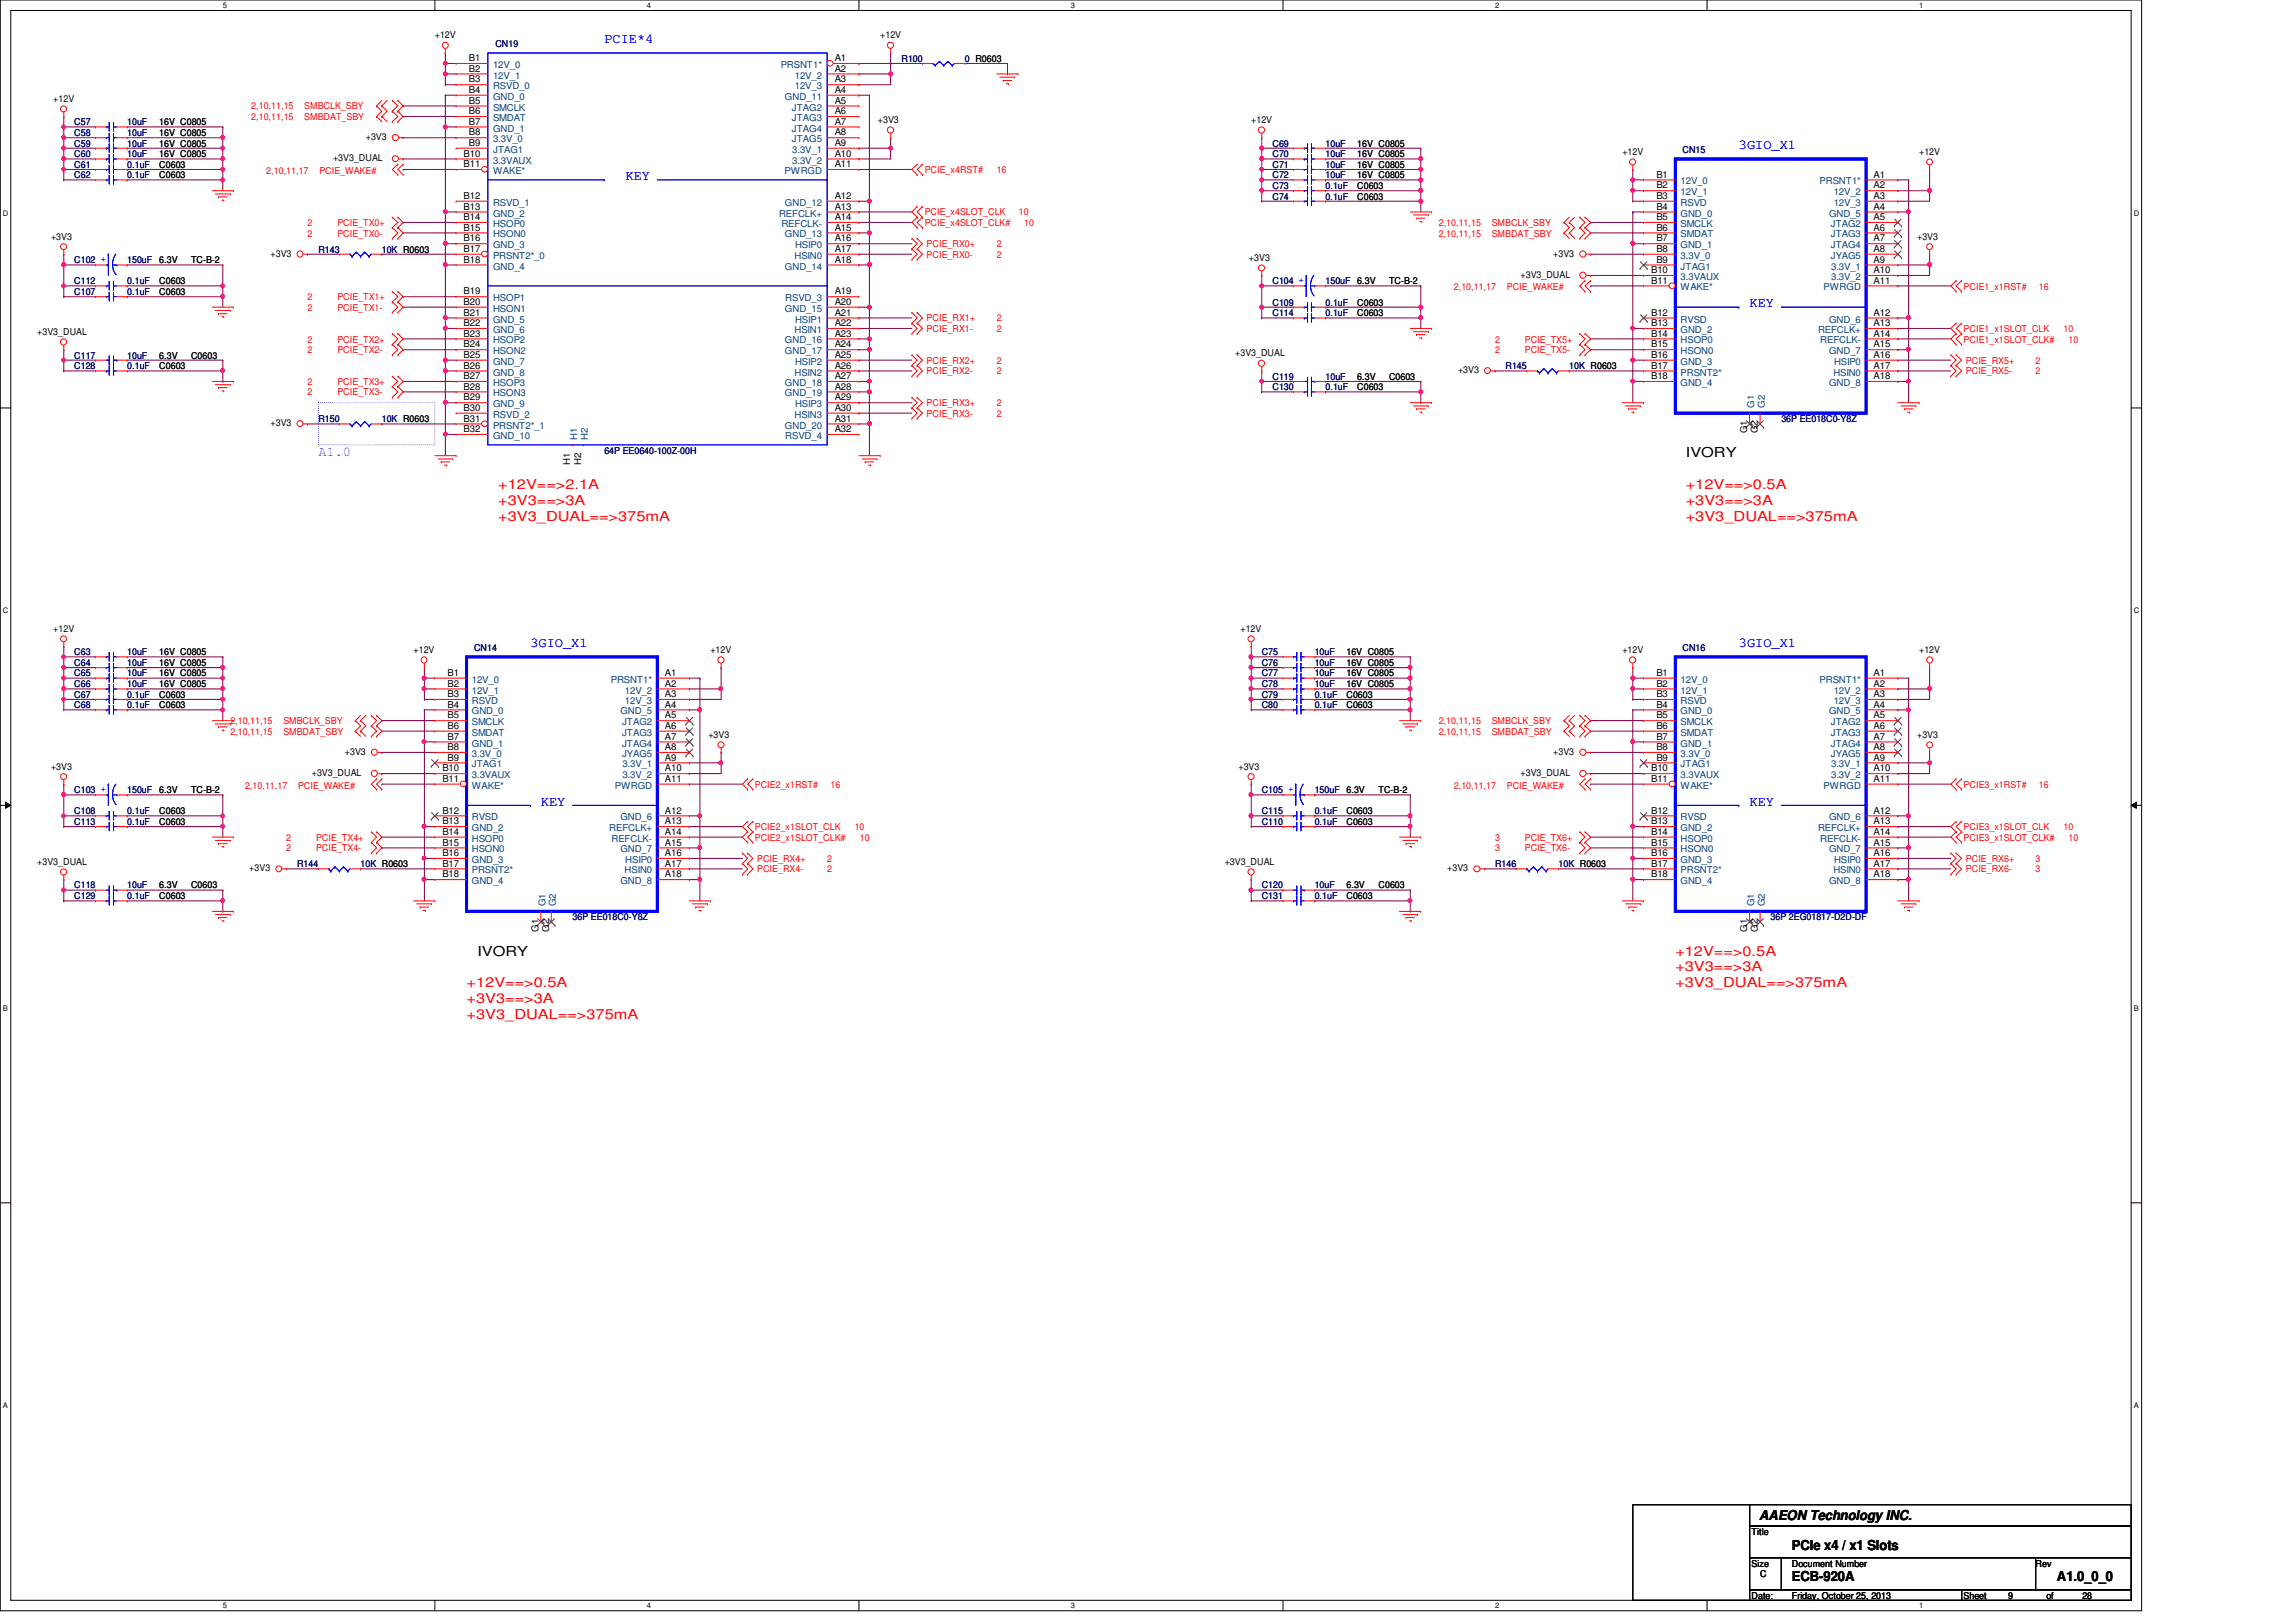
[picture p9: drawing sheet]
<svg xmlns="http://www.w3.org/2000/svg" width="297mm" height="210mm" viewBox="0 0 297 210" stroke-linecap="round" stroke-linejoin="round" font-family="sans-serif">
<defs><g id="words">
<g font-size="1.8" fill="#00f">
<text x="78.2" y="5.5">PCIE*4</text>
<text x="80.9" y="23.3">KEY</text>
<text x="225" y="19.2">3GIO_X1</text>
<text x="226.4" y="39.8">KEY</text>
<text x="68.6" y="83.7">3GIO_X1</text>
<text x="225" y="83.7">3GIO_X1</text>
<text x="70" y="104.3">KEY</text>
<text x="226.4" y="104.3">KEY</text>
</g>
<text font-size="1.8" fill="#8000ff" x="41.2" y="59">A1.0</text>
<g font-size="1.8">
<text x="218.1" y="59.2">IVORY</text>
<text x="61.8" y="123.7">IVORY</text>
<text x="227.6" y="196.8">AAEON Technology INC.</text>
<text x="231.8" y="200.5">PCIe x4 / x1 Slots</text>
<text x="231.8" y="204.6">ECB-920A</text>
<text x="266.1" y="204.6">A1.0_0_0</text>
</g>
<g font-size="1.8" fill="#f00">
<text x="64.5" y="63.3">+12V==&gt;2.1A</text>
<text x="64.5" y="65.4">+3V3==&gt;3A</text>
<text x="218.1" y="63.3">+12V==&gt;0.5A</text>
<text x="218.1" y="65.4">+3V3==&gt;3A</text>
<text x="64.5" y="67.4">+3V3_DUAL==&gt;375mA</text>
<text x="218.1" y="67.4">+3V3_DUAL==&gt;375mA</text>
<text x="216.7" y="123.7">+12V==&gt;0.5A</text>
<text x="216.7" y="125.7">+3V3==&gt;3A</text>
<text x="60.4" y="127.8">+12V==&gt;0.5A</text>
<text x="60.4" y="129.8">+3V3==&gt;3A</text>
<text x="60.4" y="131.8">+3V3_DUAL==&gt;375mA</text>
<text x="216.7" y="127.7">+3V3_DUAL==&gt;375mA</text>
</g>
<g font-size="1.2">
<text x="56.3" y="5">+12V</text>
<text x="113.9" y="5">+12V</text>
<text x="60.7" y="7.9">B1</text>
<text x="60.7" y="9.3">B2</text>
<text x="60.7" y="10.7">B3</text>
<text x="108" y="7.9">A1</text>
<text x="108" y="9.3">A2</text>
<text x="108" y="10.7">A3</text>
<text x="6.9" y="13.2">+12V</text>
<text x="20.6" y="16.2">16V C0805</text>
<text x="20.6" y="17.6">16V C0805</text>
<text x="60.7" y="12">B4</text>
<text x="60.7" y="13.4">B5</text>
<text x="60.7" y="14.8">B6</text>
<text x="60.7" y="16.1">B7</text>
<text x="60.7" y="17.5">B8</text>
<text x="108" y="13.4">A5</text>
<text x="108" y="14.8">A6</text>
<text x="108" y="16.1">A7</text>
<text x="108" y="17.5">A8</text>
<text x="108" y="12">A4</text>
<text x="113.6" y="16">+3V3</text>
<text x="161.9" y="16">+12V</text>
<text x="20.6" y="20.3">16V C0805</text>
<text x="20.6" y="19">16V C0805</text>
<text x="20.6" y="23.1">C0603</text>
<text x="20.6" y="21.7">C0603</text>
<text x="43.1" y="20.9">+3V3_DUAL</text>
<text x="47.3" y="18.1">+3V3</text>
<text x="60" y="20.3">B10</text>
<text x="60" y="21.6">B11</text>
<text x="60.7" y="18.9">B9</text>
<text x="108" y="18.9">A9</text>
<text x="108" y="20.3">A10</text>
<text x="108" y="21.6">A11</text>
<text x="175.6" y="19">16V C0805</text>
<text x="175.6" y="20.3">16V C0805</text>
<text x="175.6" y="21.7">16V C0805</text>
<text x="175.6" y="23.1">16V C0805</text>
<text x="209.9" y="20.1">+12V</text>
<text x="214.3" y="23">B1</text>
<text x="242.4" y="23">A1</text>
<text x="248.3" y="20.1">+12V</text>
<text x="60" y="25.7">B12</text>
<text x="60" y="27.1">B13</text>
<text x="60" y="28.5">B14</text>
<text x="60" y="29.8">B15</text>
<text x="108" y="25.7">A12</text>
<text x="108" y="27.1">A13</text>
<text x="108" y="28.5">A14</text>
<text x="108" y="29.8">A15</text>
<text x="175.6" y="24.4">C0603</text>
<text x="175.6" y="25.8">C0603</text>
<text x="214.3" y="24.4">B2</text>
<text x="214.3" y="25.7">B3</text>
<text x="214.3" y="27.1">B4</text>
<text x="214.3" y="28.5">B5</text>
<text x="214.3" y="29.8">B6</text>
<text x="242.4" y="24.4">A2</text>
<text x="242.4" y="25.7">A3</text>
<text x="242.4" y="27.1">A4</text>
<text x="242.4" y="28.5">A5</text>
<text x="242.4" y="29.8">A6</text>
<text x="6.6" y="31">+3V3</text>
<text x="20.6" y="34">6.3V</text>
<text x="24.7" y="34">TC-B-2</text>
<text x="35" y="33.2">+3V3</text>
<text x="60" y="31.2">B16</text>
<text x="60" y="32.6">B17</text>
<text x="60" y="34">B18</text>
<text x="108" y="31.2">A16</text>
<text x="108" y="32.6">A17</text>
<text x="108" y="34">A18</text>
<text x="161.6" y="33.8">+3V3</text>
<text x="196.7" y="36">+3V3_DUAL</text>
<text x="201" y="33.2">+3V3</text>
<text x="213.6" y="35.3">B10</text>
<text x="214.3" y="31.2">B7</text>
<text x="214.3" y="32.6">B8</text>
<text x="214.3" y="34">B9</text>
<text x="242.4" y="31.2">A7</text>
<text x="242.4" y="32.6">A8</text>
<text x="242.4" y="34">A9</text>
<text x="242.4" y="35.3">A10</text>
<text x="248" y="31">+3V3</text>
<text x="20.6" y="38.1">C0603</text>
<text x="20.6" y="36.8">C0603</text>
<text x="60" y="38.1">B19</text>
<text x="60" y="39.5">B20</text>
<text x="60" y="40.9">B21</text>
<text x="108" y="38.1">A19</text>
<text x="108" y="39.5">A20</text>
<text x="108" y="40.9">A21</text>
<text x="175.6" y="39.5">C0603</text>
<text x="175.6" y="40.9">C0603</text>
<text x="175.6" y="36.8">6.3V</text>
<text x="179.7" y="36.8">TC-B-2</text>
<text x="213.6" y="36.7">B11</text>
<text x="213.6" y="40.9">B12</text>
<text x="242.4" y="36.7">A11</text>
<text x="242.4" y="40.9">A12</text>
<text x="4.8" y="43.4">+3V3_DUAL</text>
<text x="20.6" y="46.4">6.3V</text>
<text x="20.6" y="47.8">C0603</text>
<text x="24.7" y="46.4">C0603</text>
<text x="60" y="47.7">B26</text>
<text x="60" y="42.2">B22</text>
<text x="60" y="43.6">B23</text>
<text x="60" y="45">B24</text>
<text x="60" y="46.3">B25</text>
<text x="108" y="42.2">A22</text>
<text x="108" y="43.6">A23</text>
<text x="108" y="45">A24</text>
<text x="108" y="46.3">A25</text>
<text x="108" y="47.7">A26</text>
<text x="159.8" y="46.1">+3V3_DUAL</text>
<text x="213.6" y="42.2">B13</text>
<text x="213.6" y="43.6">B14</text>
<text x="213.6" y="45">B15</text>
<text x="213.6" y="46.3">B16</text>
<text x="213.6" y="47.7">B17</text>
<text x="242.4" y="42.2">A13</text>
<text x="242.4" y="43.6">A14</text>
<text x="242.4" y="45">A15</text>
<text x="242.4" y="46.3">A16</text>
<text x="242.4" y="47.7">A17</text>
<text x="60" y="49.1">B27</text>
<text x="60" y="50.4">B28</text>
<text x="60" y="51.8">B29</text>
<text x="60" y="53.2">B30</text>
<text x="108" y="49.1">A27</text>
<text x="108" y="50.4">A28</text>
<text x="108" y="51.8">A29</text>
<text x="108" y="53.2">A30</text>
<text x="175.6" y="49.1">6.3V</text>
<text x="175.6" y="50.5">C0603</text>
<text x="179.7" y="49.1">C0603</text>
<text x="188.6" y="48.3">+3V3</text>
<text x="213.6" y="49.1">B18</text>
<text x="242.4" y="49.1">A18</text>
<text x="35" y="55.2">+3V3</text>
<text x="60" y="54.6">B31</text>
<text x="60" y="55.9">B32</text>
<text x="108" y="55.9">A32</text>
<text x="108" y="54.6">A31</text>
<text x="226.1" y="56.1" transform="rotate(-90 226.1 56.1)">G1</text>
<text x="227.4" y="56.1" transform="rotate(-90 227.4 56.1)">G2</text>
<text x="73.8" y="60.1" transform="rotate(-90 73.8 60.1)">H1</text>
<text x="75.2" y="60.1" transform="rotate(-90 75.2 60.1)">H2</text>
<text x="6.9" y="81.8">+12V</text>
<text x="160.5" y="81.8">+12V</text>
<text x="20.6" y="84.8">16V C0805</text>
<text x="20.6" y="86.1">16V C0805</text>
<text x="20.6" y="87.5">16V C0805</text>
<text x="20.6" y="88.9">16V C0805</text>
<text x="53.5" y="84.5">+12V</text>
<text x="57.9" y="87.5">B1</text>
<text x="57.9" y="88.9">B2</text>
<text x="86" y="88.9">A2</text>
<text x="86" y="87.5">A1</text>
<text x="91.9" y="84.5">+12V</text>
<text x="174.2" y="88.9">16V C0805</text>
<text x="174.2" y="84.8">16V C0805</text>
<text x="174.2" y="86.1">16V C0805</text>
<text x="174.2" y="87.5">16V C0805</text>
<text x="209.9" y="84.5">+12V</text>
<text x="214.3" y="87.5">B1</text>
<text x="214.3" y="88.9">B2</text>
<text x="242.4" y="88.9">A2</text>
<text x="242.4" y="87.5">A1</text>
<text x="248.3" y="84.5">+12V</text>
<text x="20.6" y="91.7">C0603</text>
<text x="20.6" y="90.3">C0603</text>
<text x="57.9" y="90.2">B3</text>
<text x="57.9" y="91.6">B4</text>
<text x="57.9" y="93">B5</text>
<text x="57.9" y="94.3">B6</text>
<text x="57.9" y="95.7">B7</text>
<text x="86" y="90.2">A3</text>
<text x="86" y="91.6">A4</text>
<text x="86" y="93">A5</text>
<text x="86" y="94.3">A6</text>
<text x="86" y="95.7">A7</text>
<text x="91.6" y="95.5">+3V3</text>
<text x="174.2" y="91.7">C0603</text>
<text x="174.2" y="90.3">C0603</text>
<text x="214.3" y="90.2">B3</text>
<text x="214.3" y="91.6">B4</text>
<text x="214.3" y="93">B5</text>
<text x="214.3" y="94.3">B6</text>
<text x="214.3" y="95.7">B7</text>
<text x="242.4" y="90.2">A3</text>
<text x="242.4" y="91.6">A4</text>
<text x="242.4" y="93">A5</text>
<text x="242.4" y="94.3">A6</text>
<text x="242.4" y="95.7">A7</text>
<text x="248" y="95.5">+3V3</text>
<text x="6.6" y="99.6">+3V3</text>
<text x="40.3" y="100.4">+3V3_DUAL</text>
<text x="44.6" y="97.7">+3V3</text>
<text x="57.2" y="99.8">B10</text>
<text x="57.2" y="101.2">B11</text>
<text x="57.9" y="97.1">B8</text>
<text x="57.9" y="98.4">B9</text>
<text x="86" y="97.1">A8</text>
<text x="86" y="98.4">A9</text>
<text x="86" y="99.8">A10</text>
<text x="86" y="101.2">A11</text>
<text x="160.2" y="99.6">+3V3</text>
<text x="196.7" y="100.4">+3V3_DUAL</text>
<text x="201" y="97.7">+3V3</text>
<text x="213.6" y="99.8">B10</text>
<text x="213.6" y="101.2">B11</text>
<text x="214.3" y="97.1">B8</text>
<text x="214.3" y="98.4">B9</text>
<text x="242.4" y="97.1">A8</text>
<text x="242.4" y="98.4">A9</text>
<text x="242.4" y="99.8">A10</text>
<text x="242.4" y="101.2">A11</text>
<text x="20.6" y="105.4">C0603</text>
<text x="20.6" y="106.7">C0603</text>
<text x="20.6" y="102.6">6.3V</text>
<text x="24.7" y="102.6">TC-B-2</text>
<text x="57.2" y="105.3">B12</text>
<text x="57.2" y="106.7">B13</text>
<text x="86" y="105.3">A12</text>
<text x="86" y="106.7">A13</text>
<text x="174.2" y="105.4">C0603</text>
<text x="174.2" y="102.6">6.3V</text>
<text x="174.2" y="106.7">C0603</text>
<text x="178.3" y="102.6">TC-B-2</text>
<text x="213.6" y="105.3">B12</text>
<text x="213.6" y="106.7">B13</text>
<text x="242.4" y="105.3">A12</text>
<text x="242.4" y="106.7">A13</text>
<text x="4.8" y="112">+3V3_DUAL</text>
<text x="32.3" y="112.8">+3V3</text>
<text x="57.2" y="108">B14</text>
<text x="57.2" y="109.4">B15</text>
<text x="57.2" y="110.8">B16</text>
<text x="57.2" y="112.1">B17</text>
<text x="57.2" y="113.5">B18</text>
<text x="86" y="108">A14</text>
<text x="86" y="109.4">A15</text>
<text x="86" y="110.8">A16</text>
<text x="86" y="112.1">A17</text>
<text x="86" y="113.5">A18</text>
<text x="158.5" y="112">+3V3_DUAL</text>
<text x="187.2" y="112.8">+3V3</text>
<text x="213.6" y="108">B14</text>
<text x="213.6" y="109.4">B15</text>
<text x="213.6" y="110.8">B16</text>
<text x="213.6" y="112.1">B17</text>
<text x="213.6" y="113.5">B18</text>
<text x="242.4" y="108">A14</text>
<text x="242.4" y="109.4">A15</text>
<text x="242.4" y="110.8">A16</text>
<text x="242.4" y="112.1">A17</text>
<text x="242.4" y="113.5">A18</text>
<text x="20.6" y="116.3">C0603</text>
<text x="20.6" y="115">6.3V</text>
<text x="24.7" y="115">C0603</text>
<text x="174.2" y="116.3">C0603</text>
<text x="174.2" y="115">6.3V</text>
<text x="178.3" y="115">C0603</text>
<text x="69.7" y="120.6" transform="rotate(-90 69.7 120.6)">G1</text>
<text x="71" y="120.6" transform="rotate(-90 71 120.6)">G2</text>
<text x="226.1" y="120.6" transform="rotate(-90 226.1 120.6)">G1</text>
<text x="227.4" y="120.6" transform="rotate(-90 227.4 120.6)">G2</text>
<text x="226.6" y="198.6">Title</text>
<text x="226.6" y="202.7">Size</text>
<text x="231.8" y="202.7">Document Number</text>
<text x="263.4" y="202.7">Rev</text>
<text x="226.6" y="206.9">Date:</text>
<text x="227.7" y="204.1">C</text>
<text x="231.8" y="206.9">Friday, October 25, 2013</text>
<text x="254" y="206.9">Sheet</text>
<text x="259.8" y="206.9">9</text>
<text x="264.7" y="206.9">of</text>
<text x="269.4" y="206.9">28</text>
</g>
<g font-size="1.2" fill="#004080">
<text x="63.8" y="8.8">12V_0</text>
<text x="63.8" y="10.2">12V_1</text>
<text x="63.8" y="11.6">RSVD_0</text>
<text x="101" y="8.8">PRSNT1*</text>
<text x="102.8" y="10.2">12V_2</text>
<text x="102.8" y="11.6">12V_3</text>
<text x="63.8" y="12.9">GND_0</text>
<text x="63.8" y="14.3">SMCLK</text>
<text x="63.8" y="15.7">SMDAT</text>
<text x="63.8" y="17">GND_1</text>
<text x="101.6" y="12.9">GND_11</text>
<text x="102.4" y="14.3">JTAG2</text>
<text x="102.4" y="15.7">JTAG3</text>
<text x="102.4" y="17">JTAG4</text>
<text x="63.8" y="18.4">3.3V_0</text>
<text x="63.8" y="19.8">JTAG1</text>
<text x="63.8" y="21.2">3.3VAUX</text>
<text x="63.8" y="22.5">WAKE*</text>
<text x="101.5" y="22.5">PWRGD</text>
<text x="102.4" y="18.4">JTAG5</text>
<text x="102.5" y="19.8">3.3V_1</text>
<text x="102.5" y="21.2">3.3V_2</text>
<text x="217.4" y="23.9">12V_0</text>
<text x="235.4" y="23.9">PRSNT1*</text>
<text x="63.8" y="26.6">RSVD_1</text>
<text x="63.8" y="28">GND_2</text>
<text x="63.8" y="29.4">HSOP0</text>
<text x="100.8" y="28">REFCLK+</text>
<text x="101.1" y="29.4">REFCLK-</text>
<text x="101.6" y="26.6">GND_12</text>
<text x="217.4" y="25.3">12V_1</text>
<text x="217.4" y="26.6">RSVD</text>
<text x="217.4" y="28">GND_0</text>
<text x="217.4" y="29.4">SMCLK</text>
<text x="236.6" y="28">GND_5</text>
<text x="236.9" y="29.4">JTAG2</text>
<text x="237.2" y="25.3">12V_2</text>
<text x="237.2" y="26.6">12V_3</text>
<text x="63.8" y="30.7">HSON0</text>
<text x="63.8" y="32.1">GND_3</text>
<text x="63.8" y="33.5">PRSNT2*_0</text>
<text x="63.8" y="34.9">GND_4</text>
<text x="101.6" y="30.7">GND_13</text>
<text x="101.6" y="34.9">GND_14</text>
<text x="102.8" y="33.5">HSIN0</text>
<text x="102.9" y="32.1">HSIP0</text>
<text x="217.4" y="30.7">SMDAT</text>
<text x="217.4" y="32.1">GND_1</text>
<text x="217.4" y="33.5">3.3V_0</text>
<text x="217.4" y="34.9">JTAG1</text>
<text x="236.9" y="30.7">JTAG3</text>
<text x="236.9" y="32.1">JTAG4</text>
<text x="236.9" y="33.5">JYAG5</text>
<text x="236.9" y="34.9">3.3V_1</text>
<text x="63.8" y="39">HSOP1</text>
<text x="63.8" y="40.3">HSON1</text>
<text x="63.8" y="41.7">GND_5</text>
<text x="101.6" y="40.3">GND_15</text>
<text x="101.6" y="39">RSVD_3</text>
<text x="102.9" y="41.7">HSIP1</text>
<text x="217.4" y="36.2">3.3VAUX</text>
<text x="217.4" y="37.6">WAKE*</text>
<text x="217.4" y="41.7">RVSD</text>
<text x="235.9" y="37.6">PWRGD</text>
<text x="236.6" y="41.7">GND_6</text>
<text x="236.9" y="36.2">3.3V_2</text>
<text x="63.8" y="43.1">GND_6</text>
<text x="63.8" y="44.4">HSOP2</text>
<text x="63.8" y="45.8">HSON2</text>
<text x="63.8" y="47.2">GND_7</text>
<text x="101.6" y="44.4">GND_16</text>
<text x="101.6" y="45.8">GND_17</text>
<text x="102.8" y="43.1">HSIN1</text>
<text x="102.9" y="47.2">HSIP2</text>
<text x="217.4" y="43.1">GND_2</text>
<text x="217.4" y="44.4">HSOP0</text>
<text x="217.4" y="45.8">HSON0</text>
<text x="217.4" y="47.2">GND_3</text>
<text x="235.2" y="43.1">REFCLK+</text>
<text x="235.5" y="44.4">REFCLK-</text>
<text x="236.6" y="45.8">GND_7</text>
<text x="237.3" y="47.2">HSIP0</text>
<text x="63.8" y="48.6">GND_8</text>
<text x="63.8" y="50">HSOP3</text>
<text x="63.8" y="51.3">HSON3</text>
<text x="63.8" y="52.7">GND_9</text>
<text x="101.6" y="50">GND_18</text>
<text x="101.6" y="51.3">GND_19</text>
<text x="102.8" y="48.6">HSIN2</text>
<text x="102.9" y="52.7">HSIP3</text>
<text x="217.4" y="48.6">PRSNT2*</text>
<text x="217.4" y="50">GND_4</text>
<text x="226.9" y="52.8" transform="rotate(-90 226.9 52.8)">G1</text>
<text x="228.3" y="52.8" transform="rotate(-90 228.3 52.8)">G2</text>
<text x="236.6" y="50">GND_8</text>
<text x="237.2" y="48.6">HSIN0</text>
<text x="63.8" y="54.1">RSVD_2</text>
<text x="63.8" y="55.5">PRSNT2*_1</text>
<text x="63.8" y="56.8">GND_10</text>
<text x="74.7" y="56.9" transform="rotate(-90 74.7 56.9)">H1</text>
<text x="76.1" y="56.9" transform="rotate(-90 76.1 56.9)">H2</text>
<text x="101.6" y="55.5">GND_20</text>
<text x="101.6" y="56.8">RSVD_4</text>
<text x="102.8" y="54.1">HSIN3</text>
<text x="61" y="88.3">12V_0</text>
<text x="61" y="89.7">12V_1</text>
<text x="79" y="88.3">PRSNT1*</text>
<text x="80.9" y="89.7">12V_2</text>
<text x="217.4" y="88.3">12V_0</text>
<text x="217.4" y="89.7">12V_1</text>
<text x="235.4" y="88.3">PRSNT1*</text>
<text x="237.2" y="89.7">12V_2</text>
<text x="61" y="91.1">RSVD</text>
<text x="61" y="92.5">GND_0</text>
<text x="61" y="93.9">SMCLK</text>
<text x="61" y="95.2">SMDAT</text>
<text x="80.3" y="92.5">GND_5</text>
<text x="80.5" y="93.9">JTAG2</text>
<text x="80.5" y="95.2">JTAG3</text>
<text x="80.9" y="91.1">12V_3</text>
<text x="217.4" y="91.1">RSVD</text>
<text x="217.4" y="92.5">GND_0</text>
<text x="217.4" y="93.9">SMCLK</text>
<text x="217.4" y="95.2">SMDAT</text>
<text x="236.6" y="92.5">GND_5</text>
<text x="236.9" y="93.9">JTAG2</text>
<text x="236.9" y="95.2">JTAG3</text>
<text x="237.2" y="91.1">12V_3</text>
<text x="61" y="96.6">GND_1</text>
<text x="61" y="98">3.3V_0</text>
<text x="61" y="99.3">JTAG1</text>
<text x="61" y="100.7">3.3VAUX</text>
<text x="80.5" y="96.6">JTAG4</text>
<text x="80.5" y="98">JYAG5</text>
<text x="80.5" y="99.3">3.3V_1</text>
<text x="80.5" y="100.7">3.3V_2</text>
<text x="217.4" y="96.6">GND_1</text>
<text x="217.4" y="98">3.3V_0</text>
<text x="217.4" y="99.3">JTAG1</text>
<text x="217.4" y="100.7">3.3VAUX</text>
<text x="236.9" y="96.6">JTAG4</text>
<text x="236.9" y="98">JYAG5</text>
<text x="236.9" y="99.3">3.3V_1</text>
<text x="236.9" y="100.7">3.3V_2</text>
<text x="61" y="102.1">WAKE*</text>
<text x="61" y="106.2">RVSD</text>
<text x="61" y="107.6">GND_2</text>
<text x="78.8" y="107.6">REFCLK+</text>
<text x="79.5" y="102.1">PWRGD</text>
<text x="80.3" y="106.2">GND_6</text>
<text x="217.4" y="102.1">WAKE*</text>
<text x="217.4" y="106.2">RVSD</text>
<text x="217.4" y="107.6">GND_2</text>
<text x="235.2" y="107.6">REFCLK+</text>
<text x="235.9" y="102.1">PWRGD</text>
<text x="236.6" y="106.2">GND_6</text>
<text x="61" y="108.9">HSOP0</text>
<text x="61" y="110.3">HSON0</text>
<text x="61" y="111.7">GND_3</text>
<text x="61" y="113">PRSNT2*</text>
<text x="79.1" y="108.9">REFCLK-</text>
<text x="80.3" y="110.3">GND_7</text>
<text x="80.8" y="113">HSIN0</text>
<text x="80.9" y="111.7">HSIP0</text>
<text x="217.4" y="108.9">HSOP0</text>
<text x="217.4" y="110.3">HSON0</text>
<text x="217.4" y="111.7">GND_3</text>
<text x="217.4" y="113">PRSNT2*</text>
<text x="235.5" y="108.9">REFCLK-</text>
<text x="236.6" y="110.3">GND_7</text>
<text x="237.2" y="113">HSIN0</text>
<text x="237.3" y="111.7">HSIP0</text>
<text x="61" y="114.4">GND_4</text>
<text x="70.6" y="117.3" transform="rotate(-90 70.6 117.3)">G1</text>
<text x="71.9" y="117.3" transform="rotate(-90 71.9 117.3)">G2</text>
<text x="80.3" y="114.4">GND_8</text>
<text x="217.4" y="114.4">GND_4</text>
<text x="226.9" y="117.3" transform="rotate(-90 226.9 117.3)">G1</text>
<text x="228.3" y="117.3" transform="rotate(-90 228.3 117.3)">G2</text>
<text x="236.6" y="114.4">GND_8</text>
</g>
<g font-size="1.2" fill="#000080">
<text x="64.1" y="6.1">CN19</text>
<text x="116.6" y="8">R100</text>
<text x="124.8" y="8">0 R0603</text>
<text x="9.6" y="16.2">C57</text>
<text x="9.6" y="17.6">C58</text>
<text x="16.5" y="16.2">10uF</text>
<text x="16.5" y="17.6">10uF</text>
<text x="9.6" y="20.3">C60</text>
<text x="9.6" y="19">C59</text>
<text x="9.6" y="23.1">C62</text>
<text x="9.6" y="21.7">C61</text>
<text x="16.5" y="20.3">10uF</text>
<text x="16.5" y="19">10uF</text>
<text x="16.5" y="23.1">0.1uF</text>
<text x="16.5" y="21.7">0.1uF</text>
<text x="164.6" y="19">C69</text>
<text x="164.6" y="20.3">C70</text>
<text x="164.6" y="21.7">C71</text>
<text x="164.6" y="23.1">C72</text>
<text x="171.5" y="19">10uF</text>
<text x="171.5" y="20.3">10uF</text>
<text x="171.5" y="21.7">10uF</text>
<text x="171.5" y="23.1">10uF</text>
<text x="217.7" y="19.8">CN15</text>
<text x="164.6" y="24.4">C73</text>
<text x="164.6" y="25.8">C74</text>
<text x="171.5" y="24.4">0.1uF</text>
<text x="171.5" y="25.8">0.1uF</text>
<text x="9.6" y="34">C102</text>
<text x="16.5" y="34">150uF</text>
<text x="41.2" y="32.7">R143</text>
<text x="49.4" y="32.7">10K R0603</text>
<text x="9.6" y="38.1">C107</text>
<text x="9.6" y="36.8">C112</text>
<text x="16.5" y="38.1">0.1uF</text>
<text x="16.5" y="36.8">0.1uF</text>
<text x="164.6" y="39.5">C109</text>
<text x="164.6" y="40.9">C114</text>
<text x="164.6" y="36.8">C104</text>
<text x="171.5" y="39.5">0.1uF</text>
<text x="171.5" y="40.9">0.1uF</text>
<text x="171.5" y="36.8">150uF</text>
<text x="9.6" y="46.4">C117</text>
<text x="9.6" y="47.8">C128</text>
<text x="16.5" y="46.4">10uF</text>
<text x="16.5" y="47.8">0.1uF</text>
<text x="194.8" y="47.8">R145</text>
<text x="203" y="47.8">10K R0603</text>
<text x="164.6" y="49.1">C119</text>
<text x="164.6" y="50.5">C130</text>
<text x="171.5" y="49.1">10uF</text>
<text x="171.5" y="50.5">0.1uF</text>
<text x="41.2" y="54.6">R150</text>
<text x="49.4" y="54.6">10K R0603</text>
<text x="78.2" y="58.7">64P EE0640-100Z-00H</text>
<text x="230.5" y="54.6">36P EE018C0-Y8Z</text>
<text x="9.6" y="84.8">C63</text>
<text x="9.6" y="86.1">C64</text>
<text x="9.6" y="87.5">C65</text>
<text x="9.6" y="88.9">C66</text>
<text x="16.5" y="84.8">10uF</text>
<text x="16.5" y="86.1">10uF</text>
<text x="16.5" y="87.5">10uF</text>
<text x="16.5" y="88.9">10uF</text>
<text x="61.3" y="84.2">CN14</text>
<text x="163.2" y="88.9">C78</text>
<text x="163.2" y="84.8">C75</text>
<text x="163.2" y="86.1">C76</text>
<text x="163.2" y="87.5">C77</text>
<text x="170.1" y="88.9">10uF</text>
<text x="170.1" y="84.8">10uF</text>
<text x="170.1" y="86.1">10uF</text>
<text x="170.1" y="87.5">10uF</text>
<text x="217.7" y="84.2">CN16</text>
<text x="9.6" y="91.7">C68</text>
<text x="9.6" y="90.3">C67</text>
<text x="16.5" y="91.7">0.1uF</text>
<text x="16.5" y="90.3">0.1uF</text>
<text x="163.2" y="91.7">C80</text>
<text x="163.2" y="90.3">C79</text>
<text x="170.1" y="91.7">0.1uF</text>
<text x="170.1" y="90.3">0.1uF</text>
<text x="9.6" y="105.4">C108</text>
<text x="9.6" y="106.7">C113</text>
<text x="9.6" y="102.6">C103</text>
<text x="16.5" y="105.4">0.1uF</text>
<text x="16.5" y="106.7">0.1uF</text>
<text x="16.5" y="102.6">150uF</text>
<text x="163.2" y="105.4">C115</text>
<text x="163.2" y="102.6">C105</text>
<text x="163.2" y="106.7">C110</text>
<text x="170.1" y="105.4">0.1uF</text>
<text x="170.1" y="102.6">150uF</text>
<text x="170.1" y="106.7">0.1uF</text>
<text x="38.4" y="112.2">R144</text>
<text x="46.6" y="112.2">10K R0603</text>
<text x="193.4" y="112.2">R146</text>
<text x="201.6" y="112.2">10K R0603</text>
<text x="9.6" y="116.3">C129</text>
<text x="9.6" y="115">C118</text>
<text x="16.5" y="116.3">0.1uF</text>
<text x="16.5" y="115">10uF</text>
<text x="74.1" y="119.1">36P EE018C0-Y8Z</text>
<text x="163.2" y="116.3">C131</text>
<text x="163.2" y="115">C120</text>
<text x="170.1" y="116.3">0.1uF</text>
<text x="170.1" y="115">10uF</text>
<text x="229.1" y="119.1">36P 2EG01817-D2D-DF</text>
</g>
<g font-size="1.2" fill="#f00">
<text x="32.5" y="14.1">2,10,11,15</text>
<text x="32.5" y="15.5">2,10,11,15</text>
<text x="39.4" y="14.1">SMBCLK_SBY</text>
<text x="39.4" y="15.5">SMBDAT_SBY</text>
<text x="34.5" y="22.5">2,10,11,17</text>
<text x="41.3" y="22.5">PCIE_WAKE#</text>
<text x="119.6" y="22.4">PCIE_x4RST#</text>
<text x="128.9" y="22.4">16</text>
<text x="39.8" y="29.3">2</text>
<text x="43.6" y="29.3">PCIE_TX0+</text>
<text x="119.6" y="27.9">PCIE_x4SLOT_CLK</text>
<text x="119.6" y="29.3">PCIE_x4SLOT_CLK#</text>
<text x="131.8" y="27.9">10</text>
<text x="132.5" y="29.3">10</text>
<text x="186.1" y="29.3">2,10,11,15</text>
<text x="193" y="29.3">SMBCLK_SBY</text>
<text x="39.8" y="30.6">2</text>
<text x="43.6" y="30.6">PCIE_TX0-</text>
<text x="119.9" y="32">PCIE_RX0+</text>
<text x="119.9" y="33.4">PCIE_RX0-</text>
<text x="128.9" y="32">2</text>
<text x="128.9" y="33.4">2</text>
<text x="186.1" y="30.6">2,10,11,15</text>
<text x="193" y="30.6">SMBDAT_SBY</text>
<text x="39.8" y="38.9">2</text>
<text x="39.8" y="40.2">2</text>
<text x="43.6" y="38.9">PCIE_TX1+</text>
<text x="43.6" y="40.2">PCIE_TX1-</text>
<text x="119.9" y="41.6">PCIE_RX1+</text>
<text x="128.9" y="41.6">2</text>
<text x="188.1" y="37.6">2,10,11,17</text>
<text x="194.9" y="37.6">PCIE_WAKE#</text>
<text x="254" y="37.5">PCIE1_x1RST#</text>
<text x="263.8" y="37.5">16</text>
<text x="39.8" y="44.3">2</text>
<text x="39.8" y="45.7">2</text>
<text x="43.6" y="44.3">PCIE_TX2+</text>
<text x="43.6" y="45.7">PCIE_TX2-</text>
<text x="119.9" y="43">PCIE_RX1-</text>
<text x="119.9" y="47.1">PCIE_RX2+</text>
<text x="128.9" y="43">2</text>
<text x="128.9" y="47.1">2</text>
<text x="193.4" y="44.3">2</text>
<text x="193.4" y="45.7">2</text>
<text x="197.3" y="44.3">PCIE_TX5+</text>
<text x="197.3" y="45.7">PCIE_TX5-</text>
<text x="254" y="43">PCIE1_x1SLOT_CLK</text>
<text x="254" y="44.3">PCIE1_x1SLOT_CLK#</text>
<text x="254.3" y="47.1">PCIE_RX5+</text>
<text x="263.4" y="47.1">2</text>
<text x="267" y="43">10</text>
<text x="267.6" y="44.3">10</text>
<text x="39.8" y="49.8">2</text>
<text x="39.8" y="51.2">2</text>
<text x="43.6" y="49.8">PCIE_TX3+</text>
<text x="43.6" y="51.2">PCIE_TX3-</text>
<text x="119.9" y="52.6">PCIE_RX3+</text>
<text x="119.9" y="53.9">PCIE_RX3-</text>
<text x="119.9" y="48.4">PCIE_RX2-</text>
<text x="128.9" y="52.6">2</text>
<text x="128.9" y="53.9">2</text>
<text x="128.9" y="48.4">2</text>
<text x="254.3" y="48.4">PCIE_RX5-</text>
<text x="263.4" y="48.4">2</text>
<text x="29.8" y="93.7">2,10,11,15</text>
<text x="29.8" y="95.1">2,10,11,15</text>
<text x="36.7" y="93.7">SMBCLK_SBY</text>
<text x="36.7" y="95.1">SMBDAT_SBY</text>
<text x="186.1" y="93.7">2,10,11,15</text>
<text x="186.1" y="95.1">2,10,11,15</text>
<text x="193" y="93.7">SMBCLK_SBY</text>
<text x="193" y="95.1">SMBDAT_SBY</text>
<text x="97.7" y="101.9">PCIE2_x1RST#</text>
<text x="107.4" y="101.9">16</text>
<text x="254" y="101.9">PCIE3_x1RST#</text>
<text x="263.8" y="101.9">16</text>
<text x="31.7" y="102.1">2,10,11,17</text>
<text x="38.6" y="102.1">PCIE_WAKE#</text>
<text x="97.7" y="107.4">PCIE2_x1SLOT_CLK</text>
<text x="110.6" y="107.4">10</text>
<text x="188.1" y="102.1">2,10,11,17</text>
<text x="194.9" y="102.1">PCIE_WAKE#</text>
<text x="254" y="107.4">PCIE3_x1SLOT_CLK</text>
<text x="267" y="107.4">10</text>
<text x="37" y="108.8">2</text>
<text x="37" y="110.2">2</text>
<text x="40.9" y="108.8">PCIE_TX4+</text>
<text x="40.9" y="110.2">PCIE_TX4-</text>
<text x="97.7" y="108.8">PCIE2_x1SLOT_CLK#</text>
<text x="98" y="111.5">PCIE_RX4+</text>
<text x="98" y="112.9">PCIE_RX4-</text>
<text x="107" y="111.5">2</text>
<text x="107" y="112.9">2</text>
<text x="111.2" y="108.8">10</text>
<text x="193.4" y="108.8">3</text>
<text x="193.4" y="110.2">3</text>
<text x="197.3" y="108.8">PCIE_TX6+</text>
<text x="197.3" y="110.2">PCIE_TX6-</text>
<text x="254" y="108.8">PCIE3_x1SLOT_CLK#</text>
<text x="254.3" y="111.5">PCIE_RX6+</text>
<text x="254.3" y="112.9">PCIE_RX6-</text>
<text x="263.4" y="111.5">3</text>
<text x="263.4" y="112.9">3</text>
<text x="267.6" y="108.8">10</text>
</g>
<g font-size="1.2" fill="#00f">
<text x="13.7" y="33.9" transform="rotate(-90 13.7 33.9)">+</text>
<text x="168.7" y="36.6" transform="rotate(-90 168.7 36.6)">+</text>
<text x="13.7" y="102.4" transform="rotate(-90 13.7 102.4)">+</text>
<text x="167.3" y="102.4" transform="rotate(-90 167.3 102.4)">+</text>
</g>
<g font-size="1">
<text x="28.8" y="1">5</text>
<text x="83.7" y="1">4</text>
<text x="138.6" y="1">3</text>
<text x="193.4" y="1">2</text>
<text x="248.3" y="1">1</text>
<text x=".4" y="27.9">D</text>
<text x="276.1" y="27.9">D</text>
<text x=".4" y="79.4">C</text>
<text x="276.1" y="79.4">C</text>
<text x=".4" y="130.8">B</text>
<text x="276.1" y="130.8">B</text>
<text x=".4" y="182.2">A</text>
<text x="276.1" y="182.2">A</text>
<text x="28.8" y="208.1">5</text>
<text x="83.7" y="208.1">4</text>
<text x="138.6" y="208.1">3</text>
<text x="193.4" y="208.1">2</text>
<text x="248.3" y="208.1">1</text>
</g>
</g></defs>
<path d="M0 0h277.1v208.4h-277.1zM1.4 1.4h274.3v205.7h-274.3z" fill="none" stroke="#000" stroke-width=".13"/>
<g fill="#fff">
<path d="M28.8 .1h.6v1.1h-.6z"/>
<path d="M28.8 207.2h.6v1.1h-.6z"/>
</g>
<path d="M56.3 0v1.4M56.3 207.1v1.3" fill="none" stroke="#000" stroke-width=".13"/>
<g fill="#fff">
<path d="M83.7 .1h.5v1.1h-.5z"/>
<path d="M83.7 207.2h.5v1.1h-.5z"/>
</g>
<path d="M111.1 0v1.4M111.1 207.1v1.3" fill="none" stroke="#000" stroke-width=".13"/>
<g fill="#fff">
<path d="M138.6 .1h.5v1.1h-.5z"/>
<path d="M138.6 207.2h.5v1.1h-.5z"/>
</g>
<path d="M166 0v1.4M166 207.1v1.3" fill="none" stroke="#000" stroke-width=".13"/>
<g fill="#fff">
<path d="M193.4 .1h.6v1.1h-.6z"/>
<path d="M193.4 207.2h.6v1.1h-.6z"/>
</g>
<path d="M220.8 0v1.4M220.8 207.1v1.3" fill="none" stroke="#000" stroke-width=".13"/>
<g fill="#fff">
<path d="M248.3 .1h.5v1.1h-.5z"/>
<path d="M248.3 207.2h.5v1.1h-.5z"/>
<path d="M.4 27.1h.7v1.1h-.7z"/>
<path d="M276.1 27.1h.7v1.1h-.7z"/>
<path d="M.4 78.5h.7v1.1h-.7z"/>
<path d="M276.1 78.5h.7v1.1h-.7z"/>
</g>
<path d="M0 52.8h1.4M275.7 52.8h1.4" fill="none" stroke="#000" stroke-width=".13"/>
<g fill="#fff">
<path d="M.4 129.9h.6v1.1h-.6z"/>
<path d="M276.1 129.9h.6v1.1h-.6z"/>
</g>
<path d="M0 104.2h1.4M.7 103.8l.7 .4-.7 .4zM275.7 104.2l.7-.4v.8zM275.7 104.2h1.4" fill="none" stroke="#000" stroke-width=".13"/>
<path d="M.7 103.8l.7 .4-.7 .4zM275.7 104.2l.7-.4v.8z" fill="#000"/>
<g fill="#fff">
<path d="M.4 181.4h.6v1.1h-.6z"/>
<path d="M276.1 181.4h.6v1.1h-.6z"/>
</g>
<path d="M0 155.7h1.4M275.7 155.7h1.4" fill="none" stroke="#000" stroke-width=".13"/>
<path d="M41.2 52.1h15.1v5.5h-15.1z" fill="none" stroke="#8000ff" stroke-width=".13" stroke-dasharray="0 .3"/>
<path d="M54.9 86.4h.1M54.9 86.4v1.4M90.5 91.9h.1M90.5 91.9v13.7h-1.3M93.3 97.4h.1M93.3 86.4h.1M93.3 86.4v2.8M93.3 97.4v1.3M89.2 105.6h.1" fill="none" stroke="#800040" stroke-width=".13"/>
<path d="M90.4 91.7l.1-.1 .2 .1v.3l-.2 .1-.1-.1z" fill-rule="evenodd" fill="#f0f"/>
<path d="M90.4 91.7l.1-.1 .2 .1v.3l-.2 .1-.1-.1z" fill="none" stroke="#f0f" stroke-width=".13"/>
<path d="M89.2 91.9h.1M89.2 91.9h1.3M89.2 109.7h.1M89.2 109.7h1.3M90.5 113.8h.1M90.5 113.8v2.8" fill="none" stroke="#800040" stroke-width=".13"/>
<path d="M90.4 113.6l.1-.1 .2 .2v.3h-.2h-.1z" fill-rule="evenodd" fill="#f0f"/>
<path d="M90.4 113.6l.1-.1 .2 .2v.3h-.2h-.1z" fill="none" stroke="#f0f" stroke-width=".13"/>
<path d="M54.9 91.9h.1M54.9 91.9h1.4M89.2 113.8h.1M89.2 113.8h1.3M90.5 105.6h.1M90.5 105.6v4.1" fill="none" stroke="#800040" stroke-width=".13"/>
<path d="M90.4 105.4l.1-.1 .2 .1v.4h-.2h-.1z" fill-rule="evenodd" fill="#f0f"/>
<path d="M90.4 105.4l.1-.1 .2 .1v.4h-.2h-.1z" fill="none" stroke="#f0f" stroke-width=".13"/>
<path d="M54.9 96h.1M54.9 91.9h.1M54.9 96h1.4M54.9 91.9v15.1" fill="none" stroke="#800040" stroke-width=".13"/>
<circle cx="54.9" cy="96" r=".26" fill="#f0f"/>
<circle cx="54.9" cy="96" r=".26" fill="none" stroke="#f0f" stroke-width=".13"/>
<path d="M54.9 111.1h.1M54.9 113.8h.1M54.9 107h.1M54.9 111.1h1.4M54.9 113.8h1.4M54.9 107v4.1" fill="none" stroke="#800040" stroke-width=".13"/>
<circle cx="54.9" cy="106.9" r=".26" fill="#f0f"/>
<circle cx="54.9" cy="106.9" r=".26" fill="none" stroke="#f0f" stroke-width=".13"/>
<path d="M54.9 107h.1M54.9 113.8h.1M54.9 107h1.4M54.9 113.8v2.8" fill="none" stroke="#800040" stroke-width=".13"/>
<circle cx="54.9" cy="113.8" r=".26" fill="#f0f"/>
<circle cx="54.9" cy="113.8" r=".26" fill="none" stroke="#f0f" stroke-width=".13"/>
<path d="M54.9 87.8h.1M54.9 87.8h1.4" fill="none" stroke="#800040" stroke-width=".13"/>
<circle cx="54.9" cy="87.8" r=".26" fill="#f0f"/>
<circle cx="54.9" cy="87.8" r=".26" fill="none" stroke="#f0f" stroke-width=".13"/>
<path d="M54.9 89.2h.1M54.9 89.2v1.3" fill="none" stroke="#800040" stroke-width=".13"/>
<circle cx="54.9" cy="89.1" r=".26" fill="#f0f"/>
<circle cx="54.9" cy="89.1" r=".26" fill="none" stroke="#f0f" stroke-width=".13"/>
<path d="M89.2 89.2h.1M89.2 89.2h4.1" fill="none" stroke="#800040" stroke-width=".13"/>
<circle cx="93.3" cy="89.1" r=".26" fill="#f0f"/>
<circle cx="93.3" cy="89.1" r=".26" fill="none" stroke="#f0f" stroke-width=".13"/>
<path d="M54.9 89.2h.1M54.9 89.2h1.4M89.2 90.5h.1M93.3 89.2h.1M93.3 98.7h.1M93.3 89.2v1.3h-4.1M93.3 98.7v1.4h-4.1M89.2 100.1h.1" fill="none" stroke="#800040" stroke-width=".13"/>
<circle cx="93.3" cy="98.7" r=".26" fill="#f0f"/>
<circle cx="93.3" cy="98.7" r=".26" fill="none" stroke="#f0f" stroke-width=".13"/>
<g fill="none" stroke="#800040" stroke-width=".13">
<path d="M49.4 97.4h.1M49.4 93.3h.1M49.4 94.6h.1M49.4 97.4h6.9M49.4 93.3h6.9M49.4 94.6h6.9M54.9 90.5h.1M54.9 87.8h.1M54.9 90.5h1.4M54.9 87.8v1.4M49.4 100.1h.1M49.4 101.5h.1"/>
<path d="M49.4 100.1h6.9M49.4 101.5h6.9M54.9 111.1h.1M54.9 111.1v2.7M89.2 107h.1M89.2 108.3h.1M89.2 101.5h.1M89.2 107h6.9M89.2 108.3h6.9M89.2 101.5h6.9"/>
</g>
<circle cx="54.9" cy="111" r=".25" fill="#f0f"/>
<circle cx="54.9" cy="111" r=".25" fill="none" stroke="#f0f" stroke-width=".13"/>
<path d="M90.5 109.7h.1M90.5 109.7v4.1" fill="none" stroke="#800040" stroke-width=".13"/>
<path d="M90.4 109.5l.1-.1 .2 .1v.4h-.2h-.1z" fill-rule="evenodd" fill="#f0f"/>
<path d="M90.4 109.5l.1-.1 .2 .1v.4h-.2h-.1z" fill="none" stroke="#f0f" stroke-width=".13"/>
<g fill="none" stroke="#800040" stroke-width=".13">
<path d="M89.2 98.7h.1M89.2 87.8h.1M89.2 98.7h4.1M89.2 87.8h1.3M90.5 87.8h.1M90.5 87.8v4.1M211.2 86.4h.1M211.2 86.4v1.4M246.9 91.9h.1M246.9 91.9v13.7h-1.4M249.6 97.4h.1M249.6 86.4h.1"/>
<path d="M249.6 86.4v2.8M249.6 97.4v1.3M205.8 108.3h.1M205.8 108.3h6.8M245.5 112.4h.1M245.5 105.6h.1M245.5 112.4h6.9"/>
</g>
<circle cx="246.9" cy="91.9" r=".26" fill="#f0f"/>
<circle cx="246.9" cy="91.9" r=".26" fill="none" stroke="#f0f" stroke-width=".13"/>
<path d="M245.5 91.9h.1M245.5 91.9h1.4M245.5 109.7h.1M245.5 109.7h1.4M246.9 113.8h.1M246.9 113.8v2.8" fill="none" stroke="#800040" stroke-width=".13"/>
<circle cx="246.9" cy="113.8" r=".26" fill="#f0f"/>
<circle cx="246.9" cy="113.8" r=".26" fill="none" stroke="#f0f" stroke-width=".13"/>
<path d="M211.2 91.9h.1M211.2 91.9h1.4M245.5 113.8h.1M245.5 113.8h1.4M246.9 105.6h.1M246.9 105.6v4.1" fill="none" stroke="#800040" stroke-width=".13"/>
<circle cx="246.9" cy="105.6" r=".26" fill="#f0f"/>
<circle cx="246.9" cy="105.6" r=".26" fill="none" stroke="#f0f" stroke-width=".13"/>
<path d="M211.2 96h.1M211.2 91.9h.1M211.2 96h1.4M211.2 91.9v15.1" fill="none" stroke="#800040" stroke-width=".13"/>
<circle cx="211.2" cy="96" r=".26" fill="#f0f"/>
<circle cx="211.2" cy="96" r=".26" fill="none" stroke="#f0f" stroke-width=".13"/>
<path d="M211.2 111.1h.1M211.2 113.8h.1M211.2 107h.1M211.2 111.1h1.4M211.2 113.8h1.4M211.2 107v4.1" fill="none" stroke="#800040" stroke-width=".13"/>
<circle cx="211.2" cy="106.9" r=".26" fill="#f0f"/>
<circle cx="211.2" cy="106.9" r=".26" fill="none" stroke="#f0f" stroke-width=".13"/>
<path d="M211.2 107h.1M211.2 113.8h.1M211.2 107h1.4M211.2 113.8v2.8" fill="none" stroke="#800040" stroke-width=".13"/>
<circle cx="211.2" cy="113.8" r=".26" fill="#f0f"/>
<circle cx="211.2" cy="113.8" r=".26" fill="none" stroke="#f0f" stroke-width=".13"/>
<path d="M211.2 87.8h.1M211.2 87.8h1.4" fill="none" stroke="#800040" stroke-width=".13"/>
<circle cx="211.2" cy="87.8" r=".26" fill="#f0f"/>
<circle cx="211.2" cy="87.8" r=".26" fill="none" stroke="#f0f" stroke-width=".13"/>
<path d="M211.2 89.2h.1M211.2 89.2v1.3" fill="none" stroke="#800040" stroke-width=".13"/>
<circle cx="211.2" cy="89.1" r=".26" fill="#f0f"/>
<circle cx="211.2" cy="89.1" r=".26" fill="none" stroke="#f0f" stroke-width=".13"/>
<path d="M245.5 89.2h.1M245.5 89.2h4.1" fill="none" stroke="#800040" stroke-width=".13"/>
<circle cx="249.6" cy="89.1" r=".26" fill="#f0f"/>
<circle cx="249.6" cy="89.1" r=".26" fill="none" stroke="#f0f" stroke-width=".13"/>
<path d="M211.2 89.2h.1M211.2 89.2h1.4M245.5 90.5h.1M249.6 89.2h.1M249.6 98.7h.1M249.6 89.2v1.3h-4.1M249.6 98.7v1.4h-4.1M245.5 100.1h.1" fill="none" stroke="#800040" stroke-width=".13"/>
<circle cx="249.6" cy="98.7" r=".26" fill="#f0f"/>
<circle cx="249.6" cy="98.7" r=".26" fill="none" stroke="#f0f" stroke-width=".13"/>
<g fill="none" stroke="#800040" stroke-width=".13">
<path d="M205.8 97.4h.1M205.8 93.3h.1M205.8 94.6h.1M205.8 97.4h6.8M205.8 93.3h6.8M205.8 94.6h6.8M211.2 90.5h.1M211.2 87.8h.1M211.2 90.5h1.4M211.2 87.8v1.4M205.8 100.1h.1M205.8 101.5h.1"/>
<path d="M205.8 100.1h6.8M205.8 101.5h6.8M211.2 111.1h.1M211.2 111.1v2.7M245.5 107h.1M245.5 108.3h.1M245.5 101.5h.1M245.5 111.1h.1M245.5 107h6.9M245.5 108.3h6.9M245.5 101.5h6.9M245.5 111.1h6.9"/>
</g>
<circle cx="211.2" cy="111" r=".25" fill="#f0f"/>
<circle cx="211.2" cy="111" r=".25" fill="none" stroke="#f0f" stroke-width=".13"/>
<path d="M246.9 109.7h.1M246.9 109.7v4.1" fill="none" stroke="#800040" stroke-width=".13"/>
<circle cx="246.9" cy="109.7" r=".26" fill="#f0f"/>
<circle cx="246.9" cy="109.7" r=".26" fill="none" stroke="#f0f" stroke-width=".13"/>
<g fill="none" stroke="#800040" stroke-width=".13">
<path d="M111.1 54.9h1.4M112.5 54.9h.1M112.5 50.7h.1M112.5 50.7v4.2M245.5 98.7h.1M245.5 87.8h.1M245.5 98.7h4.1M245.5 87.8h1.4M246.9 87.8h.1M246.9 87.8v4.1M37 112.4h.1M37 112.4h4.2"/>
<path d="M46.6 112.4h.1M46.6 112.4h9.7M192.1 112.4h.1M192.1 112.4h4.1M201.6 112.4h.1M201.6 112.4h11M205.8 109.7h.1M205.8 109.7h6.8"/>
</g>
<circle cx="112.5" cy="50.7" r=".26" fill="#f0f"/>
<circle cx="112.5" cy="50.7" r=".26" fill="none" stroke="#f0f" stroke-width=".13"/>
<path d="M57.6 34.3h.1M57.6 34.3v6.8M57.6 41.1h.1M57.6 41.1h1.4" fill="none" stroke="#800040" stroke-width=".13"/>
<circle cx="57.6" cy="34.2" r=".26" fill="#f0f"/>
<circle cx="57.6" cy="34.2" r=".26" fill="none" stroke="#f0f" stroke-width=".13"/>
<g fill="none" stroke="#800040" stroke-width=".13">
<path d="M111.1 12.3h.1M111.1 12.3h1.4M112.5 12.3h.1M112.5 12.3v13.7h-1.4M111.1 27.4h.1M111.1 28.8h.1M111.1 26h.1M111.1 30.1h.1M111.1 27.4h6.9M111.1 28.8h6.9M111.1 30.1h1.4M111.1 53.5h.1"/>
<path d="M111.1 52.1h.1M111.1 53.5h6.9M111.1 52.1h6.9M112.5 54.9h.1M112.5 54.9v4.1"/>
</g>
<circle cx="112.5" cy="54.8" r=".26" fill="#f0f"/>
<circle cx="112.5" cy="54.8" r=".26" fill="none" stroke="#f0f" stroke-width=".13"/>
<path d="M111.1 34.3h.1M111.1 34.3h1.4M112.5 26h.1M112.5 26v4.1" fill="none" stroke="#800040" stroke-width=".13"/>
<circle cx="112.5" cy="26" r=".26" fill="#f0f"/>
<circle cx="112.5" cy="26" r=".26" fill="none" stroke="#f0f" stroke-width=".13"/>
<path d="M112.5 30.1h.1M112.5 30.1v4.2" fill="none" stroke="#800040" stroke-width=".13"/>
<circle cx="112.5" cy="30.1" r=".26" fill="#f0f"/>
<circle cx="112.5" cy="30.1" r=".26" fill="none" stroke="#f0f" stroke-width=".13"/>
<path d="M57.6 12.3h.1M57.6 16.4h.1M57.6 12.3h1.4M57.6 12.3v15.1M57.6 16.4h1.4M111.1 8.2h.1M111.1 8.2h8.2M111.1 42.5h.1M111.1 41.1h.1M111.1 42.5h6.9M111.1 41.1h6.9" fill="none" stroke="#800040" stroke-width=".13"/>
<circle cx="57.6" cy="16.4" r=".26" fill="#f0f"/>
<circle cx="57.6" cy="16.4" r=".26" fill="none" stroke="#f0f" stroke-width=".13"/>
<path d="M57.6 27.4h.1M57.6 27.4v4.1" fill="none" stroke="#800040" stroke-width=".13"/>
<circle cx="57.6" cy="27.4" r=".26" fill="#f0f"/>
<circle cx="57.6" cy="27.4" r=".26" fill="none" stroke="#f0f" stroke-width=".13"/>
<path d="M57.6 31.5h.1M57.6 27.4h.1M57.6 31.5h1.4M57.6 27.4h1.4M57.6 56.2h.1M57.6 56.2v2.8" fill="none" stroke="#800040" stroke-width=".13"/>
<circle cx="57.6" cy="56.2" r=".25" fill="#f0f"/>
<circle cx="57.6" cy="56.2" r=".25" fill="none" stroke="#f0f" stroke-width=".13"/>
<path d="M39.8 32.9h.1M39.8 32.9h4.1M49.4 32.9h.1M49.4 32.9h9.6M57.6 42.5h.1M57.6 41.1h.1M57.6 42.5h1.4M57.6 41.1v1.4" fill="none" stroke="#800040" stroke-width=".13"/>
<circle cx="57.6" cy="41.1" r=".26" fill="#f0f"/>
<circle cx="57.6" cy="41.1" r=".26" fill="none" stroke="#f0f" stroke-width=".13"/>
<path d="M57.6 34.3h.1M57.6 31.5h.1M57.6 34.3h1.4M57.6 31.5v2.8M111.1 32.9h.1M111.1 31.5h.1M111.1 32.9h6.9M111.1 31.5h6.9M52.2 43.9h.1M52.2 45.3h.1M52.2 43.9h6.8M52.2 45.3h6.8" fill="none" stroke="#800040" stroke-width=".13"/>
<circle cx="57.6" cy="31.5" r=".26" fill="#f0f"/>
<circle cx="57.6" cy="31.5" r=".26" fill="none" stroke="#f0f" stroke-width=".13"/>
<path d="M111.1 39.8h1.4M112.5 39.8h.1M112.5 34.3h.1M112.5 34.3v5.5" fill="none" stroke="#800040" stroke-width=".13"/>
<circle cx="112.5" cy="34.2" r=".26" fill="#f0f"/>
<circle cx="112.5" cy="34.2" r=".26" fill="none" stroke="#f0f" stroke-width=".13"/>
<path d="M57.6 6.9h.1M57.6 8.2h.1M57.6 8.2h1.4M57.6 6.9v1.3M124.8 8.2h5.5M130.3 8.2h.1" fill="none" stroke="#800040" stroke-width=".13"/>
<circle cx="57.6" cy="8.2" r=".25" fill="#f0f"/>
<circle cx="57.6" cy="8.2" r=".25" fill="none" stroke="#f0f" stroke-width=".13"/>
<path d="M57.6 9.6h.1M57.6 9.6v1.4" fill="none" stroke="#800040" stroke-width=".13"/>
<circle cx="57.6" cy="9.6" r=".26" fill="#f0f"/>
<circle cx="57.6" cy="9.6" r=".26" fill="none" stroke="#f0f" stroke-width=".13"/>
<path d="M57.6 9.6h.1M57.6 11h.1M57.6 8.2h.1M57.6 9.6h1.4M57.6 11h1.4M57.6 8.2v1.4M111.1 9.6h.1M115.2 6.9h.1M115.2 6.9v2.7h-4.1" fill="none" stroke="#800040" stroke-width=".13"/>
<circle cx="115.2" cy="9.6" r=".26" fill="#f0f"/>
<circle cx="115.2" cy="9.6" r=".26" fill="none" stroke="#f0f" stroke-width=".13"/>
<path d="M111.1 11h.1M115.2 9.6h.1M115.2 9.6v1.4h-4.1M112.5 39.8h.1M112.5 39.8v4.1M111.1 43.9h1.4M112.5 43.9h.1" fill="none" stroke="#800040" stroke-width=".13"/>
<circle cx="112.5" cy="39.8" r=".26" fill="#f0f"/>
<circle cx="112.5" cy="39.8" r=".26" fill="none" stroke="#f0f" stroke-width=".13"/>
<path d="M130.3 9.6h.1M130.3 8.2v1.4M57.6 56.2h.1M57.6 52.1h.1M57.6 56.2h1.4M57.6 52.1v4.1" fill="none" stroke="#800040" stroke-width=".13"/>
<circle cx="57.6" cy="52.1" r=".26" fill="#f0f"/>
<circle cx="57.6" cy="52.1" r=".26" fill="none" stroke="#f0f" stroke-width=".13"/>
<path d="M115.2 17.8h.1M115.2 19.2h.1M115.2 17.8v2.8h-4.1M111.1 20.6h.1M111.1 48h.1M111.1 46.6h.1M111.1 48h6.9M111.1 46.6h6.9" fill="none" stroke="#800040" stroke-width=".13"/>
<circle cx="115.2" cy="19.2" r=".26" fill="#f0f"/>
<circle cx="115.2" cy="19.2" r=".26" fill="none" stroke="#f0f" stroke-width=".13"/>
<g fill="none" stroke="#800040" stroke-width=".13">
<path d="M52.2 13.7h.1M52.2 15.1h.1M52.2 13.7h6.8M52.2 15.1h6.8M111.1 19.2h.1M111.1 19.2h4.1M52.2 28.8h.1M52.2 30.1h.1M52.2 28.8h6.8M52.2 30.1h6.8M111.1 45.3h1.4M112.5 45.3h.1"/>
<path d="M112.5 43.9h.1M112.5 43.9v1.4"/>
</g>
<circle cx="112.5" cy="43.9" r=".26" fill="#f0f"/>
<circle cx="112.5" cy="43.9" r=".26" fill="none" stroke="#f0f" stroke-width=".13"/>
<path d="M57.6 52.1h.1M57.6 48h.1M57.6 52.1h1.4M57.6 48v4.1" fill="none" stroke="#800040" stroke-width=".13"/>
<circle cx="57.6" cy="48" r=".26" fill="#f0f"/>
<circle cx="57.6" cy="48" r=".26" fill="none" stroke="#f0f" stroke-width=".13"/>
<path d="M111.1 49.4h1.4M112.5 49.4h.1M112.5 45.3h.1M112.5 45.3v4.1" fill="none" stroke="#800040" stroke-width=".13"/>
<circle cx="112.5" cy="45.2" r=".26" fill="#f0f"/>
<circle cx="112.5" cy="45.2" r=".26" fill="none" stroke="#f0f" stroke-width=".13"/>
<path d="M57.6 46.6h.1M57.6 42.5h.1M57.6 46.6h1.4M57.6 42.5v4.1" fill="none" stroke="#800040" stroke-width=".13"/>
<circle cx="57.6" cy="42.5" r=".25" fill="#f0f"/>
<circle cx="57.6" cy="42.5" r=".25" fill="none" stroke="#f0f" stroke-width=".13"/>
<g fill="none" stroke="#800040" stroke-width=".13">
<path d="M52.2 38.4h.1M52.2 39.8h.1M52.2 38.4h6.8M52.2 39.8h6.8M111.1 21.9h.1M111.1 21.9h6.9M52.2 49.4h.1M52.2 50.7h.1M52.2 49.4h6.8M52.2 50.7h6.8M111.1 50.7h1.4M112.5 50.7h.1"/>
<path d="M112.5 49.4h.1M112.5 49.4v1.3"/>
</g>
<circle cx="112.5" cy="49.3" r=".25" fill="#f0f"/>
<circle cx="112.5" cy="49.3" r=".25" fill="none" stroke="#f0f" stroke-width=".13"/>
<path d="M52.2 17.8h.1M52.2 17.8h6.8M52.2 20.6h.1M52.2 21.9h.1M52.2 20.6h6.8M52.2 21.9h6.8M57.6 48h.1M57.6 46.6h.1M57.6 48h1.4M57.6 46.6v1.4" fill="none" stroke="#800040" stroke-width=".13"/>
<circle cx="57.6" cy="46.6" r=".26" fill="#f0f"/>
<circle cx="57.6" cy="46.6" r=".26" fill="none" stroke="#f0f" stroke-width=".13"/>
<g fill="none" stroke="#800040" stroke-width=".13">
<path d="M211.2 21.9h.1M211.2 21.9v1.4M246.9 27.4h.1M246.9 27.4v13.7h-1.4M249.6 32.9h.1M249.6 21.9h.1M249.6 21.9v2.8M249.6 32.9v1.4M193.4 48h.1M193.4 48h4.1M203 48h.1M203 48h9.6"/>
<path d="M245.5 41.1h.1"/>
</g>
<circle cx="246.9" cy="27.4" r=".26" fill="#f0f"/>
<circle cx="246.9" cy="27.4" r=".26" fill="none" stroke="#f0f" stroke-width=".13"/>
<path d="M245.5 27.4h.1M245.5 27.4h1.4M245.5 45.3h.1M245.5 45.3h1.4M246.9 49.4h.1M246.9 49.4v2.7" fill="none" stroke="#800040" stroke-width=".13"/>
<circle cx="246.9" cy="49.3" r=".25" fill="#f0f"/>
<circle cx="246.9" cy="49.3" r=".25" fill="none" stroke="#f0f" stroke-width=".13"/>
<path d="M211.2 27.4h.1M211.2 27.4h1.4M245.5 49.4h.1M245.5 49.4h1.4M246.9 41.1h.1M246.9 41.1v4.2" fill="none" stroke="#800040" stroke-width=".13"/>
<circle cx="246.9" cy="41.1" r=".26" fill="#f0f"/>
<circle cx="246.9" cy="41.1" r=".26" fill="none" stroke="#f0f" stroke-width=".13"/>
<path d="M211.2 31.5h.1M211.2 27.4h.1M211.2 31.5h1.4M211.2 27.4v15.1" fill="none" stroke="#800040" stroke-width=".13"/>
<circle cx="211.2" cy="31.5" r=".26" fill="#f0f"/>
<circle cx="211.2" cy="31.5" r=".26" fill="none" stroke="#f0f" stroke-width=".13"/>
<path d="M211.2 46.6h.1M211.2 49.4h.1M211.2 42.5h.1M211.2 46.6h1.4M211.2 49.4h1.4M211.2 42.5v4.1" fill="none" stroke="#800040" stroke-width=".13"/>
<circle cx="211.2" cy="42.5" r=".25" fill="#f0f"/>
<circle cx="211.2" cy="42.5" r=".25" fill="none" stroke="#f0f" stroke-width=".13"/>
<path d="M211.2 42.5h.1M211.2 49.4h.1M211.2 42.5h1.4M211.2 49.4v2.7" fill="none" stroke="#800040" stroke-width=".13"/>
<circle cx="211.2" cy="49.3" r=".25" fill="#f0f"/>
<circle cx="211.2" cy="49.3" r=".25" fill="none" stroke="#f0f" stroke-width=".13"/>
<path d="M211.2 23.3h.1M211.2 23.3h1.4" fill="none" stroke="#800040" stroke-width=".13"/>
<circle cx="211.2" cy="23.3" r=".26" fill="#f0f"/>
<circle cx="211.2" cy="23.3" r=".26" fill="none" stroke="#f0f" stroke-width=".13"/>
<path d="M211.2 24.7h.1M211.2 24.7v1.3" fill="none" stroke="#800040" stroke-width=".13"/>
<circle cx="211.2" cy="24.6" r=".26" fill="#f0f"/>
<circle cx="211.2" cy="24.6" r=".26" fill="none" stroke="#f0f" stroke-width=".13"/>
<path d="M245.5 24.7h.1M245.5 24.7h4.1" fill="none" stroke="#800040" stroke-width=".13"/>
<circle cx="249.6" cy="24.6" r=".26" fill="#f0f"/>
<circle cx="249.6" cy="24.6" r=".26" fill="none" stroke="#f0f" stroke-width=".13"/>
<path d="M211.2 24.7h.1M211.2 24.7h1.4M245.5 26h.1M245.5 35.6h.1M249.6 24.7h.1M249.6 34.3h.1M249.6 24.7v1.3h-4.1M249.6 34.3v1.3h-4.1" fill="none" stroke="#800040" stroke-width=".13"/>
<circle cx="249.6" cy="34.2" r=".26" fill="#f0f"/>
<circle cx="249.6" cy="34.2" r=".26" fill="none" stroke="#f0f" stroke-width=".13"/>
<g fill="none" stroke="#800040" stroke-width=".13">
<path d="M205.8 35.6h.1M205.8 37h.1M205.8 32.9h.1M205.8 28.8h.1M205.8 30.1h.1M205.8 35.6h6.8M205.8 37h6.8M205.8 32.9h6.8M205.8 28.8h6.8M205.8 30.1h6.8M211.2 26h.1M211.2 23.3h.1"/>
<path d="M211.2 26h1.4M211.2 23.3v1.4M245.5 37h.1M245.5 37h6.9M211.2 46.6h.1M211.2 46.6v2.8M245.5 42.5h.1M245.5 43.9h.1M245.5 42.5h6.9M245.5 43.9h6.9"/>
</g>
<circle cx="211.2" cy="46.6" r=".26" fill="#f0f"/>
<circle cx="211.2" cy="46.6" r=".26" fill="none" stroke="#f0f" stroke-width=".13"/>
<path d="M246.9 45.3h.1M246.9 45.3v4.1" fill="none" stroke="#800040" stroke-width=".13"/>
<circle cx="246.9" cy="45.2" r=".26" fill="#f0f"/>
<circle cx="246.9" cy="45.2" r=".26" fill="none" stroke="#f0f" stroke-width=".13"/>
<path d="M245.5 34.3h.1M245.5 23.3h.1M245.5 34.3h4.1M245.5 23.3h1.4M246.9 23.3h.1M246.9 23.3v4.1M8.3 89.2h.1M8.3 89.2v1.3M8.3 102.9h.1M8.3 102.9h4.1" fill="none" stroke="#800040" stroke-width=".13"/>
<path d="M8.1 102.6h.1l.2 .1v.3l-.2 .1-.1-.1z" fill-rule="evenodd" fill="#f0f"/>
<path d="M8.1 102.6h.1l.2 .1v.3l-.2 .1-.1-.1z" fill="none" stroke="#f0f" stroke-width=".13"/>
<path d="M8.3 101.5h.1M8.3 102.9h.1M8.3 115.2h.1M8.3 116.6h.1M8.3 105.6h.1M8.3 101.5v5.5M8.3 115.2v1.4M8.3 116.6h4.1M8.3 105.6h4.1M28.8 102.9h.1M28.8 102.9v2.7" fill="none" stroke="#800040" stroke-width=".13"/>
<path d="M8.1 105.4l.1-.1 .2 .1v.4h-.2h-.1z" fill-rule="evenodd" fill="#f0f"/>
<path d="M8.1 105.4l.1-.1 .2 .1v.4h-.2h-.1z" fill="none" stroke="#f0f" stroke-width=".13"/>
<path d="M28.8 90.5h.1M28.8 90.5v1.4" fill="none" stroke="#800040" stroke-width=".13"/>
<path d="M28.6 90.3h.4v.2v.1l-.2 .1-.2-.1z" fill-rule="evenodd" fill="#f0f"/>
<path d="M28.6 90.3h.4v.2v.1l-.2 .1-.2-.1z" fill="none" stroke="#f0f" stroke-width=".13"/>
<path d="M16.5 102.9h.1M16.5 116.6h.1M16.5 102.9h12.3M16.5 116.6h12.3" fill="none" stroke="#800040" stroke-width=".13"/>
<path d="M28.6 116.4l.2-.1 .2 .1v.3l-.2 .1-.2-.1z" fill-rule="evenodd" fill="#f0f"/>
<path d="M28.6 116.4l.2-.1 .2 .1v.3l-.2 .1-.2-.1z" fill="none" stroke="#f0f" stroke-width=".13"/>
<path d="M8.3 89.2h.1M8.3 87.8h.1M8.3 86.4h.1M8.3 89.2h4.1M8.3 87.8h4.1M8.3 86.4v1.4M8.3 107h.1M8.3 107h4.1" fill="none" stroke="#800040" stroke-width=".13"/>
<path d="M8.1 86.2l.1-.1 .2 .1v.3l-.2 .1-.1-.1z" fill-rule="evenodd" fill="#f0f"/>
<path d="M8.1 86.2l.1-.1 .2 .1v.3l-.2 .1-.1-.1z" fill="none" stroke="#f0f" stroke-width=".13"/>
<path d="M16.5 91.9h.1M16.5 91.9h12.3M28.8 117.9h.1M28.8 116.6v1.3" fill="none" stroke="#800040" stroke-width=".13"/>
<path d="M28.6 91.7l.2-.1 .2 .1v.3l-.2 .1-.2-.1z" fill-rule="evenodd" fill="#f0f"/>
<path d="M28.6 91.7l.2-.1 .2 .1v.3l-.2 .1-.2-.1z" fill="none" stroke="#f0f" stroke-width=".13"/>
<path d="M8.3 90.5h.1M8.3 90.5v1.4M8.3 90.5h4.1" fill="none" stroke="#800040" stroke-width=".13"/>
<path d="M8.1 90.3h.3l.1 .2-.1 .1-.2 .1-.1-.1z" fill-rule="evenodd" fill="#f0f"/>
<path d="M8.1 90.3h.3l.1 .2-.1 .1-.2 .1-.1-.1z" fill="none" stroke="#f0f" stroke-width=".13"/>
<path d="M28.8 105.6h.1M28.8 105.6v1.4" fill="none" stroke="#800040" stroke-width=".13"/>
<path d="M28.6 106.7h.2l.2 .1v.3l-.2 .1-.2-.1z" fill-rule="evenodd" fill="#f0f"/>
<path d="M28.6 106.7h.2l.2 .1v.3l-.2 .1-.2-.1z" fill="none" stroke="#f0f" stroke-width=".13"/>
<path d="M8.3 87.8h.1M8.3 87.8v1.4" fill="none" stroke="#800040" stroke-width=".13"/>
<path d="M8.1 88.9h.1l.2 .1v.3l-.2 .1-.1-.1z" fill-rule="evenodd" fill="#f0f"/>
<path d="M8.1 88.9h.1l.2 .1v.3l-.2 .1-.1-.1z" fill="none" stroke="#f0f" stroke-width=".13"/>
<path d="M8.1 87.6l.1-.1 .2 .1v.3l-.2 .1-.1-.1z" fill-rule="evenodd" fill="#f0f"/>
<path d="M8.1 87.6l.1-.1 .2 .1v.3l-.2 .1-.1-.1z" fill="none" stroke="#f0f" stroke-width=".13"/>
<path d="M16.5 105.6h.1M16.5 105.6h12.3" fill="none" stroke="#800040" stroke-width=".13"/>
<path d="M28.6 105.4l.2-.1 .2 .1v.4h-.2h-.2z" fill-rule="evenodd" fill="#f0f"/>
<path d="M28.6 105.4l.2-.1 .2 .1v.4h-.2h-.2z" fill="none" stroke="#f0f" stroke-width=".13"/>
<path d="M8.3 91.9h.1M8.3 91.9h4.1M16.5 87.8h.1M16.5 87.8h12.3" fill="none" stroke="#800040" stroke-width=".13"/>
<path d="M28.6 87.6l.2-.1 .2 .1v.3l-.2 .1-.2-.1z" fill-rule="evenodd" fill="#f0f"/>
<path d="M28.6 87.6l.2-.1 .2 .1v.3l-.2 .1-.2-.1z" fill="none" stroke="#f0f" stroke-width=".13"/>
<path d="M16.5 89.2h.1M28.8 87.8h.1M28.8 87.8v1.4h-12.3M16.5 107h.1M16.5 107h12.3M28.8 107h.1M28.8 107v1.3" fill="none" stroke="#800040" stroke-width=".13"/>
<path d="M28.6 88.9h.2l.2 .1v.3l-.2 .1-.2-.1z" fill-rule="evenodd" fill="#f0f"/>
<path d="M28.6 88.9h.2l.2 .1v.3l-.2 .1-.2-.1z" fill="none" stroke="#f0f" stroke-width=".13"/>
<path d="M16.5 90.5h.1M28.8 89.2h.1M28.8 89.2v1.3h-12.3" fill="none" stroke="#800040" stroke-width=".13"/>
<path d="M28.6 90.3h.4v.2v.1l-.2 .1-.2-.1z" fill-rule="evenodd" fill="#f0f"/>
<path d="M28.6 90.3h.4v.2v.1l-.2 .1-.2-.1z" fill="none" stroke="#f0f" stroke-width=".13"/>
<path d="M28.8 91.9h.1M28.8 91.9v1.4M8.3 115.2h4.1M12.4 115.2h.1" fill="none" stroke="#800040" stroke-width=".13"/>
<path d="M8.1 115l.1-.1 .2 .1v.4h-.2h-.1z" fill-rule="evenodd" fill="#f0f"/>
<path d="M8.1 115l.1-.1 .2 .1v.4h-.2h-.1z" fill="none" stroke="#f0f" stroke-width=".13"/>
<path d="M8.3 113.8h.1M8.3 113.8v1.4M16.5 115.2h12.3M28.8 115.2h.1M28.8 116.6h.1M28.8 115.2v1.4M161.9 115.2h4.1M166 115.2h.1" fill="none" stroke="#800040" stroke-width=".13"/>
<circle cx="161.8" cy="115.2" r=".26" fill="#f0f"/>
<circle cx="161.8" cy="115.2" r=".26" fill="none" stroke="#f0f" stroke-width=".13"/>
<path d="M161.9 89.2h.1M161.9 89.2v1.3M161.9 102.9h.1M161.9 102.9h4.1" fill="none" stroke="#800040" stroke-width=".13"/>
<circle cx="161.8" cy="102.8" r=".26" fill="#f0f"/>
<circle cx="161.8" cy="102.8" r=".26" fill="none" stroke="#f0f" stroke-width=".13"/>
<path d="M161.9 101.5h.1M161.9 102.9h.1M161.9 115.2h.1M161.9 116.6h.1M161.9 105.6h.1M161.9 101.5v5.5M161.9 115.2v1.4M161.9 116.6h4.1M161.9 105.6h4.1M182.5 102.9h.1M182.5 102.9v2.7" fill="none" stroke="#800040" stroke-width=".13"/>
<circle cx="161.8" cy="105.6" r=".26" fill="#f0f"/>
<circle cx="161.8" cy="105.6" r=".26" fill="none" stroke="#f0f" stroke-width=".13"/>
<path d="M182.5 90.5h.1M182.5 90.5v1.4" fill="none" stroke="#800040" stroke-width=".13"/>
<circle cx="182.4" cy="90.5" r=".25" fill="#f0f"/>
<circle cx="182.4" cy="90.5" r=".25" fill="none" stroke="#f0f" stroke-width=".13"/>
<path d="M170.1 102.9h.1M170.1 116.6h.1M170.1 102.9h12.4M170.1 116.6h12.4" fill="none" stroke="#800040" stroke-width=".13"/>
<circle cx="182.4" cy="116.5" r=".26" fill="#f0f"/>
<circle cx="182.4" cy="116.5" r=".26" fill="none" stroke="#f0f" stroke-width=".13"/>
<path d="M161.9 89.2h.1M161.9 87.8h.1M161.9 86.4h.1M161.9 89.2h4.1M161.9 87.8h4.1M161.9 86.4v1.4M161.9 107h.1M161.9 107h4.1" fill="none" stroke="#800040" stroke-width=".13"/>
<circle cx="161.8" cy="86.4" r=".26" fill="#f0f"/>
<circle cx="161.8" cy="86.4" r=".26" fill="none" stroke="#f0f" stroke-width=".13"/>
<path d="M170.1 91.9h.1M170.1 91.9h12.4M182.5 117.9h.1M182.5 116.6v1.3" fill="none" stroke="#800040" stroke-width=".13"/>
<circle cx="182.4" cy="91.9" r=".26" fill="#f0f"/>
<circle cx="182.4" cy="91.9" r=".26" fill="none" stroke="#f0f" stroke-width=".13"/>
<path d="M161.9 90.5h.1M161.9 90.5v1.4M161.9 90.5h4.1" fill="none" stroke="#800040" stroke-width=".13"/>
<circle cx="161.8" cy="90.5" r=".25" fill="#f0f"/>
<circle cx="161.8" cy="90.5" r=".25" fill="none" stroke="#f0f" stroke-width=".13"/>
<path d="M182.5 105.6h.1M182.5 105.6v1.4" fill="none" stroke="#800040" stroke-width=".13"/>
<circle cx="182.4" cy="106.9" r=".26" fill="#f0f"/>
<circle cx="182.4" cy="106.9" r=".26" fill="none" stroke="#f0f" stroke-width=".13"/>
<path d="M161.9 87.8h.1M161.9 87.8v1.4" fill="none" stroke="#800040" stroke-width=".13"/>
<circle cx="161.8" cy="89.1" r=".26" fill="#f0f"/>
<circle cx="161.8" cy="89.1" r=".26" fill="none" stroke="#f0f" stroke-width=".13"/>
<circle cx="161.8" cy="87.8" r=".26" fill="#f0f"/>
<circle cx="161.8" cy="87.8" r=".26" fill="none" stroke="#f0f" stroke-width=".13"/>
<path d="M170.1 105.6h.1M170.1 105.6h12.4" fill="none" stroke="#800040" stroke-width=".13"/>
<circle cx="182.4" cy="105.6" r=".26" fill="#f0f"/>
<circle cx="182.4" cy="105.6" r=".26" fill="none" stroke="#f0f" stroke-width=".13"/>
<path d="M161.9 91.9h.1M161.9 91.9h4.1M170.1 87.8h.1M170.1 87.8h12.4" fill="none" stroke="#800040" stroke-width=".13"/>
<circle cx="182.4" cy="87.8" r=".26" fill="#f0f"/>
<circle cx="182.4" cy="87.8" r=".26" fill="none" stroke="#f0f" stroke-width=".13"/>
<path d="M170.1 89.2h.1M182.5 87.8h.1M182.5 87.8v1.4h-12.4M170.1 107h.1M170.1 107h12.4M182.5 107h.1M182.5 107v1.3" fill="none" stroke="#800040" stroke-width=".13"/>
<circle cx="182.4" cy="89.1" r=".26" fill="#f0f"/>
<circle cx="182.4" cy="89.1" r=".26" fill="none" stroke="#f0f" stroke-width=".13"/>
<path d="M170.1 90.5h.1M182.5 89.2h.1M182.5 89.2v1.3h-12.4" fill="none" stroke="#800040" stroke-width=".13"/>
<circle cx="182.4" cy="90.5" r=".25" fill="#f0f"/>
<circle cx="182.4" cy="90.5" r=".25" fill="none" stroke="#f0f" stroke-width=".13"/>
<path d="M163.2 49.4h4.1M167.3 49.4h.1M182.5 91.9h.1M182.5 91.9v1.4M161.9 113.8h.1M161.9 113.8v1.4M170.1 115.2h12.4M182.5 115.2h.1M182.5 116.6h.1M182.5 115.2v1.4" fill="none" stroke="#800040" stroke-width=".13"/>
<circle cx="163.2" cy="49.3" r=".25" fill="#f0f"/>
<circle cx="163.2" cy="49.3" r=".25" fill="none" stroke="#f0f" stroke-width=".13"/>
<path d="M163.2 23.3h.1M163.2 37h.1M163.2 23.3v1.4M163.2 37h4.1" fill="none" stroke="#800040" stroke-width=".13"/>
<circle cx="163.2" cy="37" r=".26" fill="#f0f"/>
<circle cx="163.2" cy="37" r=".26" fill="none" stroke="#f0f" stroke-width=".13"/>
<path d="M163.2 35.6h.1M163.2 37h.1M163.2 39.8h.1M163.2 35.6v5.5M163.2 39.8h4.1M183.8 37h.1M183.8 37v2.8M163.2 49.4h.1M163.2 50.7h.1M163.2 49.4v1.3M163.2 50.7h4.1" fill="none" stroke="#800040" stroke-width=".13"/>
<circle cx="163.2" cy="39.8" r=".26" fill="#f0f"/>
<circle cx="163.2" cy="39.8" r=".26" fill="none" stroke="#f0f" stroke-width=".13"/>
<path d="M183.8 24.7h.1M183.8 24.7v1.3" fill="none" stroke="#800040" stroke-width=".13"/>
<circle cx="183.8" cy="24.6" r=".26" fill="#f0f"/>
<circle cx="183.8" cy="24.6" r=".26" fill="none" stroke="#f0f" stroke-width=".13"/>
<path d="M171.5 37h.1M171.5 37h12.3M171.5 50.7h.1M171.5 50.7h12.3" fill="none" stroke="#800040" stroke-width=".13"/>
<circle cx="183.8" cy="50.7" r=".26" fill="#f0f"/>
<circle cx="183.8" cy="50.7" r=".26" fill="none" stroke="#f0f" stroke-width=".13"/>
<path d="M163.2 23.3h.1M163.2 21.9h.1M163.2 20.6h.1M163.2 23.3h4.1M163.2 21.9h4.1M163.2 20.6v1.3M163.2 41.1h.1M163.2 41.1h4.1" fill="none" stroke="#800040" stroke-width=".13"/>
<circle cx="163.2" cy="20.5" r=".26" fill="#f0f"/>
<circle cx="163.2" cy="20.5" r=".26" fill="none" stroke="#f0f" stroke-width=".13"/>
<path d="M171.5 26h.1M171.5 26h12.3M183.8 52.1h.1M183.8 50.7v1.4" fill="none" stroke="#800040" stroke-width=".13"/>
<circle cx="183.8" cy="26" r=".26" fill="#f0f"/>
<circle cx="183.8" cy="26" r=".26" fill="none" stroke="#f0f" stroke-width=".13"/>
<path d="M163.2 24.7h.1M163.2 24.7v1.3M163.2 24.7h4.1" fill="none" stroke="#800040" stroke-width=".13"/>
<circle cx="163.2" cy="24.6" r=".26" fill="#f0f"/>
<circle cx="163.2" cy="24.6" r=".26" fill="none" stroke="#f0f" stroke-width=".13"/>
<path d="M183.8 39.8h.1M183.8 39.8v1.3" fill="none" stroke="#800040" stroke-width=".13"/>
<circle cx="183.8" cy="41.1" r=".26" fill="#f0f"/>
<circle cx="183.8" cy="41.1" r=".26" fill="none" stroke="#f0f" stroke-width=".13"/>
<path d="M163.2 21.9h.1M163.2 21.9v1.4" fill="none" stroke="#800040" stroke-width=".13"/>
<circle cx="163.2" cy="23.3" r=".26" fill="#f0f"/>
<circle cx="163.2" cy="23.3" r=".26" fill="none" stroke="#f0f" stroke-width=".13"/>
<circle cx="163.2" cy="21.9" r=".25" fill="#f0f"/>
<circle cx="163.2" cy="21.9" r=".25" fill="none" stroke="#f0f" stroke-width=".13"/>
<path d="M171.5 39.8h.1M171.5 39.8h12.3" fill="none" stroke="#800040" stroke-width=".13"/>
<circle cx="183.8" cy="39.8" r=".26" fill="#f0f"/>
<circle cx="183.8" cy="39.8" r=".26" fill="none" stroke="#f0f" stroke-width=".13"/>
<path d="M163.2 26h.1M163.2 26h4.1M171.5 21.9h.1M171.5 21.9h12.3" fill="none" stroke="#800040" stroke-width=".13"/>
<circle cx="183.8" cy="21.9" r=".25" fill="#f0f"/>
<circle cx="183.8" cy="21.9" r=".25" fill="none" stroke="#f0f" stroke-width=".13"/>
<path d="M171.5 23.3h.1M183.8 21.9h.1M183.8 21.9v1.4h-12.3M171.5 41.1h.1M171.5 41.1h12.3M183.8 41.1h.1M183.8 41.1v1.4" fill="none" stroke="#800040" stroke-width=".13"/>
<circle cx="183.8" cy="23.3" r=".26" fill="#f0f"/>
<circle cx="183.8" cy="23.3" r=".26" fill="none" stroke="#f0f" stroke-width=".13"/>
<path d="M171.5 24.7h.1M183.8 23.3h.1M183.8 23.3v1.4h-12.3" fill="none" stroke="#800040" stroke-width=".13"/>
<circle cx="183.8" cy="24.6" r=".26" fill="#f0f"/>
<circle cx="183.8" cy="24.6" r=".26" fill="none" stroke="#f0f" stroke-width=".13"/>
<path d="M183.8 26h.1M183.8 26v1.4M8.3 46.6h4.1M12.4 46.6h.1M163.2 48h.1M163.2 48v1.4M171.5 49.4h12.3M183.8 49.4h.1M183.8 50.7h.1M183.8 49.4v1.3" fill="none" stroke="#800040" stroke-width=".13"/>
<path d="M8.1 46.4h.1l.2 .1v.3l-.2 .1-.1-.1z" fill-rule="evenodd" fill="#f0f"/>
<path d="M8.1 46.4h.1l.2 .1v.3l-.2 .1-.1-.1z" fill="none" stroke="#f0f" stroke-width=".13"/>
<path d="M8.3 20.6h.1M8.3 34.3h.1M8.3 20.6v1.3M8.3 34.3h4.1" fill="none" stroke="#800040" stroke-width=".13"/>
<path d="M8.1 34.1l.1-.1 .2 .1v.3l-.2 .1-.1-.1z" fill-rule="evenodd" fill="#f0f"/>
<path d="M8.1 34.1l.1-.1 .2 .1v.3l-.2 .1-.1-.1z" fill="none" stroke="#f0f" stroke-width=".13"/>
<path d="M8.3 32.9h.1M8.3 34.3h.1M8.3 37h.1M8.3 32.9v5.5M8.3 37h4.1M28.8 34.3h.1M28.8 34.3v2.7M8.3 46.6h.1M8.3 48h.1M8.3 46.6v1.4M8.3 48h4.1" fill="none" stroke="#800040" stroke-width=".13"/>
<path d="M8.1 36.8l.1-.1 .2 .2v.3l-.2 .1-.1-.1z" fill-rule="evenodd" fill="#f0f"/>
<path d="M8.1 36.8l.1-.1 .2 .2v.3l-.2 .1-.1-.1z" fill="none" stroke="#f0f" stroke-width=".13"/>
<path d="M28.8 21.9h.1M28.8 21.9v1.4" fill="none" stroke="#800040" stroke-width=".13"/>
<path d="M28.6 21.7h.4v.2v.2h-.2h-.2z" fill-rule="evenodd" fill="#f0f"/>
<path d="M28.6 21.7h.4v.2v.2h-.2h-.2z" fill="none" stroke="#f0f" stroke-width=".13"/>
<path d="M16.5 34.3h.1M16.5 34.3h12.3M16.5 48h.1M16.5 48h12.3" fill="none" stroke="#800040" stroke-width=".13"/>
<path d="M28.6 47.8l.2-.1 .2 .1v.3l-.2 .1-.2-.1z" fill-rule="evenodd" fill="#f0f"/>
<path d="M28.6 47.8l.2-.1 .2 .1v.3l-.2 .1-.2-.1z" fill="none" stroke="#f0f" stroke-width=".13"/>
<path d="M8.3 19.2h.1M8.3 17.8h.1M8.3 19.2h4.1M8.3 17.8v1.4M8.3 38.4h.1M8.3 20.6h.1M8.3 38.4h4.1M8.3 20.6h4.1M16.5 23.3h.1M16.5 23.3h12.3M28.8 49.4h.1M28.8 48v1.4" fill="none" stroke="#800040" stroke-width=".13"/>
<path d="M28.6 23.1l.2-.1 .2 .1v.4h-.2h-.2z" fill-rule="evenodd" fill="#f0f"/>
<path d="M28.6 23.1l.2-.1 .2 .1v.4h-.2h-.2z" fill="none" stroke="#f0f" stroke-width=".13"/>
<path d="M8.3 21.9h.1M8.3 21.9v1.4M8.3 21.9h4.1" fill="none" stroke="#800040" stroke-width=".13"/>
<path d="M8.1 21.7h.3l.1 .2-.1 .2h-.2h-.1z" fill-rule="evenodd" fill="#f0f"/>
<path d="M8.1 21.7h.3l.1 .2-.1 .2h-.2h-.1z" fill="none" stroke="#f0f" stroke-width=".13"/>
<path d="M28.8 37h.1M28.8 37v1.4" fill="none" stroke="#800040" stroke-width=".13"/>
<path d="M28.6 38.2l.2-.1 .2 .1v.3l-.2 .1-.2-.1z" fill-rule="evenodd" fill="#f0f"/>
<path d="M28.6 38.2l.2-.1 .2 .1v.3l-.2 .1-.2-.1z" fill="none" stroke="#f0f" stroke-width=".13"/>
<path d="M8.3 19.2h.1M8.3 19.2v1.4" fill="none" stroke="#800040" stroke-width=".13"/>
<path d="M8.1 20.3h.1l.2 .1v.3l-.2 .1-.1-.1z" fill-rule="evenodd" fill="#f0f"/>
<path d="M8.1 20.3h.1l.2 .1v.3l-.2 .1-.1-.1z" fill="none" stroke="#f0f" stroke-width=".13"/>
<path d="M8.1 19l.1-.1 .2 .1v.4h-.2h-.1z" fill-rule="evenodd" fill="#f0f"/>
<path d="M8.1 19l.1-.1 .2 .1v.4h-.2h-.1z" fill="none" stroke="#f0f" stroke-width=".13"/>
<path d="M16.5 37h.1M16.5 37h12.3" fill="none" stroke="#800040" stroke-width=".13"/>
<path d="M28.6 36.8l.2-.1 .2 .2v.3l-.2 .1-.2-.1z" fill-rule="evenodd" fill="#f0f"/>
<path d="M28.6 36.8l.2-.1 .2 .2v.3l-.2 .1-.2-.1z" fill="none" stroke="#f0f" stroke-width=".13"/>
<path d="M16.5 19.2h.1M16.5 19.2h12.3M8.3 23.3h.1M8.3 23.3h4.1" fill="none" stroke="#800040" stroke-width=".13"/>
<path d="M28.6 19l.2-.1 .2 .1v.4h-.2h-.2z" fill-rule="evenodd" fill="#f0f"/>
<path d="M28.6 19l.2-.1 .2 .1v.4h-.2h-.2z" fill="none" stroke="#f0f" stroke-width=".13"/>
<path d="M28.8 19.2h.1M28.8 19.2v1.4h-12.3M16.5 38.4h.1M16.5 20.6h.1M16.5 38.4h12.3M28.8 38.4h.1M28.8 38.4v1.4" fill="none" stroke="#800040" stroke-width=".13"/>
<path d="M28.6 20.3h.2l.2 .1v.3l-.2 .1-.2-.1z" fill-rule="evenodd" fill="#f0f"/>
<path d="M28.6 20.3h.2l.2 .1v.3l-.2 .1-.2-.1z" fill="none" stroke="#f0f" stroke-width=".13"/>
<path d="M16.5 21.9h.1M28.8 20.6h.1M28.8 20.6v1.3h-12.3" fill="none" stroke="#800040" stroke-width=".13"/>
<path d="M28.6 21.7h.4v.2v.2h-.2h-.2z" fill-rule="evenodd" fill="#f0f"/>
<path d="M28.6 21.7h.4v.2v.2h-.2h-.2z" fill="none" stroke="#f0f" stroke-width=".13"/>
<path d="M8.3 17.8h.1M8.3 17.8h4.1M28.8 23.3h.1M28.8 23.3v1.4M8.3 45.3h.1M8.3 45.3v1.3M16.5 46.6h12.3M28.8 46.6h.1M28.8 48h.1M28.8 46.6v1.4" fill="none" stroke="#800040" stroke-width=".13"/>
<path d="M8.1 17.6l.1-.1 .2 .1v.4h-.2h-.1z" fill-rule="evenodd" fill="#f0f"/>
<path d="M8.1 17.6l.1-.1 .2 .1v.4h-.2h-.1z" fill="none" stroke="#f0f" stroke-width=".13"/>
<path d="M8.3 16.4h.1M8.3 16.4v1.4" fill="none" stroke="#800040" stroke-width=".13"/>
<path d="M8.1 16.2h.1l.2 .1v.3l-.2 .1-.1-.1z" fill-rule="evenodd" fill="#f0f"/>
<path d="M8.1 16.2h.1l.2 .1v.3l-.2 .1-.1-.1z" fill="none" stroke="#f0f" stroke-width=".13"/>
<path d="M8.3 16.4h.1M8.3 15.1h.1M8.3 16.4h4.1M8.3 15.1v1.3M16.5 16.4h12.3M16.5 17.8h12.3M28.8 16.4h.1M28.8 17.8h.1M28.8 16.4v1.4" fill="none" stroke="#800040" stroke-width=".13"/>
<path d="M28.6 17.6l.2-.1 .2 .1v.4h-.2h-.2z" fill-rule="evenodd" fill="#f0f"/>
<path d="M28.6 17.6l.2-.1 .2 .1v.4h-.2h-.2z" fill="none" stroke="#f0f" stroke-width=".13"/>
<path d="M28.8 19.2h.1M28.8 17.8v1.4M163.2 19.2h.1M163.2 17.8h.1M163.2 19.2h4.1M163.2 17.8v2.8M163.2 20.6h.1M163.2 20.6h4.1" fill="none" stroke="#800040" stroke-width=".13"/>
<circle cx="163.2" cy="19.2" r=".26" fill="#f0f"/>
<circle cx="163.2" cy="19.2" r=".26" fill="none" stroke="#f0f" stroke-width=".13"/>
<path d="M171.5 19.2h12.3M183.8 19.2h.1M183.8 19.2v1.4M171.5 20.6h12.3M183.8 20.6h.1" fill="none" stroke="#800040" stroke-width=".13"/>
<circle cx="183.8" cy="20.5" r=".26" fill="#f0f"/>
<circle cx="183.8" cy="20.5" r=".26" fill="none" stroke="#f0f" stroke-width=".13"/>
<path d="M183.8 21.9h.1M183.8 20.6v1.3M161.9 85h.1M161.9 85h4.1" fill="none" stroke="#800040" stroke-width=".13"/>
<circle cx="161.8" cy="85" r=".26" fill="#f0f"/>
<circle cx="161.8" cy="85" r=".26" fill="none" stroke="#f0f" stroke-width=".13"/>
<path d="M161.9 83.7h.1M161.9 86.4h.1M161.9 85h.1M161.9 83.7v2.7M161.9 86.4h4.1M170.1 86.4h12.4M170.1 85h12.4M182.5 85h.1M182.5 86.4h.1M182.5 85v1.4" fill="none" stroke="#800040" stroke-width=".13"/>
<circle cx="182.4" cy="86.4" r=".26" fill="#f0f"/>
<circle cx="182.4" cy="86.4" r=".26" fill="none" stroke="#f0f" stroke-width=".13"/>
<path d="M8.3 85h.1M8.3 85h4.1M182.5 87.8h.1M182.5 86.4v1.4" fill="none" stroke="#800040" stroke-width=".13"/>
<path d="M8.1 84.8h.1l.2 .1v.3l-.2 .1-.1-.1z" fill-rule="evenodd" fill="#f0f"/>
<path d="M8.1 84.8h.1l.2 .1v.3l-.2 .1-.1-.1z" fill="none" stroke="#f0f" stroke-width=".13"/>
<path d="M8.3 83.7h.1M8.3 86.4h.1M8.3 85h.1M8.3 83.7v2.7M8.3 86.4h4.1M16.5 86.4h12.3M16.5 85h12.3M28.8 85h.1M28.8 86.4h.1M28.8 85v1.4" fill="none" stroke="#800040" stroke-width=".13"/>
<path d="M28.6 86.2l.2-.1 .2 .1v.3l-.2 .1-.2-.1z" fill-rule="evenodd" fill="#f0f"/>
<path d="M28.6 86.2l.2-.1 .2 .1v.3l-.2 .1-.2-.1z" fill="none" stroke="#f0f" stroke-width=".13"/>
<g fill="none" stroke="#800040" stroke-width=".13">
<path d="M39.8 54.9h.1M39.8 54.9h4.1M49.4 54.9h.1M49.4 54.9h9.6M205.8 43.9h.1M205.8 45.3h.1M205.8 43.9h6.8M205.8 45.3h6.8M245.5 48h.1M245.5 46.6h.1M245.5 48h6.9M245.5 46.6h6.9"/>
<path d="M28.8 87.8h.1M28.8 86.4v1.4M49.4 108.3h.1M49.4 109.7h.1M49.4 108.3h6.9M49.4 109.7h6.9M89.2 112.4h.1M89.2 111.1h.1M89.2 112.4h6.9M89.2 111.1h6.9"/>
</g>
<g fill="none" stroke="#f00" stroke-width=".13">
<path d="M8.3 15.1h.1M8.3 14.5v.6M48.7 13.7h.1M48.7 15.1h.1M48.7 13.7l.7 .7-.7 .7M48.7 15.1l.7 .6M49.4 13.7h.1M49.4 15.1h.1M49.4 13.7l.7 .7-.7 .7M49.4 13l-.7 .7M49.4 15.1l.7 .6M50.1 13l-.7 .7"/>
<path d="M50.8 14.4h.1M50.8 13h.1M50.8 15.7h.1M50.8 13l.7 .7-.7 .7M50.8 14.4l.7 .7-.7 .6M51.5 13h.1M51.5 14.4h.1M51.5 15.7h.1M51.5 13l.7 .7-.7 .7M51.5 14.4l.7 .7-.7 .6M51.6 17.8h.6M52.2 17.8h.1"/>
<path d="M57.6 6.9h.1M57.6 6.3v.6M115.2 6.9h.1M115.2 17.8h.1M115.2 6.3v.6M115.2 17.3v.5M128.9 9.6h2.8M129.4 10h1.9M129.8 10.4h.1M129.8 10.4h1.1M130.2 10.8h.3M130.5 10.8h.1"/>
<path d="M131.3 10h.1M131.7 9.6h.1M163.2 17.8h.1M163.2 17.3v.5M8.3 32.9h.1M8.3 32.3v.6M27.5 24.7h2.7M27.5 39.8h2.7M27.9 25.1h1.9M28.3 25.5h.1M28.3 25.5h1.1M28.7 25.9h.3"/>
<path d="M29 25.9h.1M29.8 25.1h.1M30.2 24.7h.1M30.2 39.8h.1M39.2 32.9h.6M39.8 32.9h.1M50.8 29.5h.1M50.8 28.1h.1M50.8 30.9h.1M50.8 39.1h.1M50.8 37.7h.1M50.8 28.1l.7 .7-.7 .7"/>
<path d="M50.8 29.5l.7 .6-.7 .8M50.8 37.7l.7 .7-.7 .7M50.8 39.1l.7 .7-.7 .6M51.5 28.1h.1M51.5 29.5h.1M51.5 30.9h.1M51.5 37.7h.1M51.5 39.1h.1M51.5 21.3h.1M51.5 22.6h.1M51.5 28.1l.7 .7-.7 .7M51.5 29.5l.7 .6-.7 .8"/>
<path d="M51.5 37.7l.7 .7-.7 .7M51.5 39.1l.7 .7-.7 .6M51.5 21.3l-.7 .6 .7 .7M51.6 20.6h.6M52.2 20.6h.1M52.2 21.3h.1M52.2 22.6h.1M52.2 21.3l-.7 .6 .7 .7M118 30.9h.1M118 32.2h.1M118 33.6h.1M118 30.9l.7 .6-.7 .7"/>
<path d="M118 32.2l.7 .7-.7 .7M118.7 26.7h.1M118.7 28.1h.1M118.7 29.5h.1M118.7 30.9h.1M118.7 32.2h.1M118.7 33.6h.1M118.7 21.3h.1M118.7 22.6h.1M118.7 21.3l-.7 .6 .7 .7M118.7 26.7l-.7 .7 .7 .7M118.7 28.1l-.7 .7 .7 .7"/>
<path d="M118.7 30.9l.6 .6-.6 .7M118.7 32.2l.6 .7-.6 .7M119.3 28.1h.1M119.3 26.7h.1M119.3 29.5h.1M119.3 22.6h.1M119.3 21.3h.1M119.3 26.7l-.6 .7 .6 .7M119.3 28.1l-.6 .7 .6 .7M119.3 21.3l-.6 .6 .6 .7M163.2 35.6h.1M163.2 35.1v.5"/>
<path d="M182.5 27.4h2.7M182.9 27.8h1.9M183.3 28.2h.1M183.3 28.2h1.1M183.7 28.7h.2M183.9 28.7h.1M184.8 27.8h.1M185.2 27.4h.1M202.3 28.8h.1M202.3 30.1h.1M202.3 28.8l.7 .7-.7 .6M202.3 30.1l.7 .8"/>
<path d="M203 28.8h.1M203 30.1h.1M203 28.8l.7 .7-.7 .6M203 28.1l-.7 .7M203 30.1l.7 .8M203.7 28.1l-.7 .7M204.4 29.5h.1M204.4 28.1h.1M204.4 30.9h.1M204.4 28.1l.7 .7-.7 .7M204.4 29.5l.7 .6-.7 .8M205.1 36.3h.1"/>
<path d="M205.1 37.7h.1M205.1 28.1h.1M205.1 29.5h.1M205.1 30.9h.1M205.1 36.3l-.7 .7 .7 .7M205.1 28.1l.7 .7-.7 .7M205.1 29.5l.7 .6-.7 .8M205.2 32.9h.6M205.2 35.6h.6M205.8 35.6h.1M205.8 32.9h.1M205.8 36.3h.1"/>
<path d="M205.8 37.7h.1M205.8 36.3l-.7 .7 .7 .7M211.2 21.9h.1M211.2 21.4v.5M212.6 23.3h.1M212.6 24.7h.1M212.6 26h.1M212.6 27.4h.1M212.6 28.8h.1M212.6 30.1h.1M212.6 31.5h.1M212.6 32.9h.1"/>
<path d="M212.6 34.3h.1M212.6 35.6h.1M212.6 32.9h4.1M212.6 35.6h4.1M212.6 27.4h4.1M212.6 24.7h4.1M212.6 23.3h4.1M212.6 26h4.1M212.6 28.8h4.1M212.6 30.1h4.1M212.6 31.5h4.1M212.6 34.3h4.1"/>
<path d="M241.4 24.7h4.1M241.4 26h4.1M245.5 24.7h.1M245.5 26h.1M249.6 21.9h.1M249.6 32.9h.1M249.6 21.4v.5M249.6 32.3v.6M253.1 36.3h.1M253.1 37.7h.1M253.1 36.3l-.7 .7 .7 .7M253.8 37.7h.1"/>
<path d="M253.8 36.3h.1M253.8 36.3l-.7 .7 .7 .7M8.3 45.3h.1M8.3 44.7v.6M12.4 46.6h.1M12.4 46.6h1.4M15.1 46.6h1.4M16.5 46.6h.1M27.5 49.4h2.7M27.9 49.8h1.9M27.9 40.2h1.9M28.3 50.2h.1"/>
<path d="M28.3 40.6h.1M28.3 50.2h1.1M28.3 40.6h1.1M28.7 50.6h.3M28.7 41h.3M29 50.6h.1M29 41h.1M29.8 49.8h.1M29.8 40.2h.1M30.2 49.4h.1M39.2 54.9h.6M39.8 54.9h.1"/>
<path d="M50.8 44.6h.1M50.8 43.2h.1M50.8 45.9h.1M50.8 50h.1M50.8 48.7h.1M50.8 51.4h.1M50.8 40.4h.1M50.8 43.2l.7 .7-.7 .7M50.8 44.6l.7 .7-.7 .6M50.8 48.7l.7 .7-.7 .6M50.8 50l.7 .7-.7 .7M51.5 43.2h.1"/>
<path d="M51.5 44.6h.1M51.5 45.9h.1M51.5 48.7h.1M51.5 50h.1M51.5 51.4h.1M51.5 40.4h.1M51.5 43.2l.7 .7-.7 .7M51.5 44.6l.7 .7-.7 .6M51.5 48.7l.7 .7-.7 .6M51.5 50l.7 .7-.7 .7M56.3 59h2.7M56.7 59.4h1.9"/>
<path d="M57.1 59.8h.1M57.1 59.8h1.1M58.6 59.4h.1M59 59h.1M111.1 59h2.8M111.5 59.4h1.9M111.9 59.8h.1M111.9 59.8h1.1M113.4 59.4h.1M113.9 59h.1M118 51.4h.1M118 52.8h.1"/>
<path d="M118 54.1h.1M118 40.4h.1M118 41.8h.1M118 43.2h.1M118 45.9h.1M118 47.3h.1M118 48.7h.1M118 51.4l.7 .7-.7 .7M118 52.8l.7 .7-.7 .6M118 40.4l.7 .7-.7 .7M118 41.8l.7 .7-.7 .7M118 45.9l.7 .7-.7 .7"/>
<path d="M118 47.3l.7 .7-.7 .7M118.7 51.4h.1M118.7 52.8h.1M118.7 54.1h.1M118.7 40.4h.1M118.7 41.8h.1M118.7 43.2h.1M118.7 45.9h.1M118.7 47.3h.1M118.7 48.7h.1M118.7 51.4l.6 .7-.6 .7M118.7 52.8l.6 .7-.6 .6"/>
<path d="M118.7 40.4l.6 .7-.6 .7M118.7 41.8l.6 .7-.6 .7M118.7 45.9l.6 .7-.6 .7M118.7 47.3l.6 .7-.6 .7M163.2 48h.1M163.2 47.5v.5M182.5 52.1h2.7M182.5 42.5h2.7M182.9 52.5h1.9M182.9 42.9h1.9M183.3 52.9h.1M183.3 43.3h.1"/>
<path d="M183.3 52.9h1.1M183.3 43.3h1.1M183.7 53.3h.2M183.7 43.7h.2M183.9 53.3h.1M183.9 43.7h.1M184.8 52.5h.1M184.8 42.9h.1M185.2 52.1h.1M185.2 42.5h.1M192.9 48h.5M193.4 48h.1"/>
<path d="M204.4 44.6h.1M204.4 43.2h.1M204.4 45.9h.1M204.4 43.2l.7 .7-.7 .7M204.4 44.6l.7 .7-.7 .6M205.1 43.2h.1M205.1 44.6h.1M205.1 45.9h.1M205.1 43.2l.7 .7-.7 .7M205.1 44.6l.7 .7-.7 .6M209.9 52.1h2.7M210.3 52.5h1.9"/>
<path d="M210.7 52.9h.1M210.7 52.9h1.1M211.1 53.3h.3M211.4 53.3h.1M212.2 52.5h.1M212.6 52.1h.1M245.5 52.1h2.8M246 52.5h1.9M246.4 52.9h.1M246.4 52.9h1.1M246.8 53.3h.3M247.1 53.3h.1"/>
<path d="M247.9 52.5h.1M248.3 52.1h.1M252.4 45.9h.1M252.4 47.3h.1M252.4 48.7h.1M252.4 45.9l.7 .7-.7 .7M252.4 47.3l.7 .7-.7 .7M253.1 41.8h.1M253.1 43.2h.1M253.1 44.6h.1M253.1 45.9h.1M253.1 47.3h.1"/>
<path d="M253.1 48.7h.1M253.1 43.2l-.7 .7 .7 .7M253.1 41.8l-.7 .7 .7 .7M253.1 45.9l.7 .7-.7 .7M253.1 47.3l.7 .7-.7 .7M253.8 43.2h.1M253.8 41.8h.1M253.8 44.6h.1M253.8 41.8l-.7 .7 .7 .7M253.8 43.2l-.7 .7 .7 .7M57.5 60.2h.3M57.8 60.2h.1"/>
<path d="M112.3 60.2h.3M112.6 60.2h.1M8.3 83.7h.1M8.3 83.1v.6M27.5 93.3h2.7M27.9 93.7h1.9M28.3 94.1h.1M28.3 94.1h1.1M28.7 94.5h.3M29 94.5h.1M29.8 93.7h.1M30.2 93.3h.1"/>
<path d="M46 93.3h.1M46 94.6h.1M46 93.3l.6 .6-.6 .7M46 94.6l.6 .7M46.6 93.3h.1M46.6 94.6h.1M46.6 93.3l.7 .6-.7 .7M46.6 92.6l-.6 .7M46.6 94.6l.7 .7M47.3 92.6l-.7 .7M48 93.9h.1M48 92.6h.1"/>
<path d="M48 95.3h.1M48 92.6l.7 .7-.7 .6M48 93.9l.7 .7-.7 .7M48.7 92.6h.1M48.7 93.9h.1M48.7 95.3h.1M48.7 92.6l.7 .7-.7 .6M48.7 93.9l.7 .7-.7 .7M48.8 97.4h.6M49.4 97.4h.1M54.9 86.4h.1M54.9 85.9v.5"/>
<path d="M93.3 86.4h.1M93.3 97.4h.1M93.3 85.9v.5M93.3 96.8v.6M161.9 83.7h.1M161.9 83.1v.6M181.1 93.3h2.7M181.5 93.7h1.9M181.9 94.1h.1M181.9 94.1h1.1M182.3 94.5h.3M182.6 94.5h.1"/>
<path d="M183.4 93.7h.1M183.8 93.3h.1M202.3 93.3h.1M202.3 94.6h.1M202.3 93.3l.7 .6-.7 .7M202.3 94.6l.7 .7M203 93.3h.1M203 94.6h.1M203 93.3l.7 .6-.7 .7M203 92.6l-.7 .7M203 94.6l.7 .7M203.7 92.6l-.7 .7"/>
<path d="M204.4 93.9h.1M204.4 92.6h.1M204.4 95.3h.1M204.4 92.6l.7 .7-.7 .6M204.4 93.9l.7 .7-.7 .7M205.1 92.6h.1M205.1 93.9h.1M205.1 95.3h.1M205.1 92.6l.7 .7-.7 .6M205.1 93.9l.7 .7-.7 .7M205.2 97.4h.6M205.8 97.4h.1"/>
<path d="M211.2 86.4h.1M211.2 85.9v.5M249.6 86.4h.1M249.6 97.4h.1M249.6 85.9v.5M249.6 96.8v.6M8.3 113.8h.1M8.3 101.5h.1M8.3 100.9v.6M8.3 113.3v.5M27.5 117.9h2.7M27.5 108.3h2.7"/>
<path d="M27.9 118.4h1.9M27.9 108.8h1.9M28.3 118.7h.1M28.3 109.2h.1M28.3 118.7h1.1M28.3 109.2h1.1M28.7 119.2h.3M28.7 109.6h.3M29 119.2h.1M29 109.6h.1M29.8 118.4h.1M29.8 108.8h.1"/>
<path d="M30.2 117.9h.1M30.2 108.3h.1M36.5 112.4h.5M37 112.4h.1M48 109h.1M48 107.7h.1M48 110.4h.1M48 107.7l.7 .6-.7 .7M48 109l.7 .7-.7 .7M48.7 100.8h.1M48.7 102.2h.1M48.7 107.7h.1"/>
<path d="M48.7 109h.1M48.7 110.4h.1M48.7 100.8l-.7 .7 .7 .7M48.7 107.7l.7 .6-.7 .7M48.7 109l.7 .7-.7 .7M48.8 100.1h.6M49.4 100.1h.1M49.4 100.8h.1M49.4 102.2h.1M49.4 100.8l-.7 .7 .7 .7M53.5 116.6h2.8M53.9 117h1.9"/>
<path d="M54.4 117.4h.1M54.4 117.4h1.1M54.7 117.8h.3M55 117.8h.1M55.8 117h.1M56.3 116.6h.1M89.2 116.6h2.7M89.6 117h1.9M90 117.4h.1M90 117.4h1.1M90.4 117.8h.3M90.7 117.8h.1"/>
<path d="M91.5 117h.1M91.9 116.6h.1M96.1 110.4h.1M96.1 111.8h.1M96.1 113.2h.1M96.1 110.4l.6 .7-.6 .7M96.1 111.8l.6 .6-.6 .8M96.7 106.3h.1M96.7 107.7h.1M96.7 109h.1M96.7 100.8h.1M96.7 102.2h.1"/>
<path d="M96.7 110.4h.1M96.7 111.8h.1M96.7 113.2h.1M96.7 106.3l-.6 .7 .6 .7M96.7 107.7l-.6 .6 .6 .7M96.7 100.8l-.6 .7 .6 .7M96.7 110.4l.7 .7-.7 .7M96.7 111.8l.7 .6-.7 .8M97.4 107.7h.1M97.4 106.3h.1M97.4 109h.1M97.4 102.2h.1"/>
<path d="M97.4 100.8h.1M97.4 106.3l-.7 .7 .7 .7M97.4 107.7l-.7 .6 .7 .7M97.4 100.8l-.7 .7 .7 .7M161.9 113.8h.1M161.9 101.5h.1M161.9 100.9v.6M161.9 113.3v.5M166 116.6h.1M166 116.6h1.3M168.7 116.6h1.4M170.1 116.6h.1"/>
<path d="M181.1 117.9h2.7M181.1 108.3h2.7M181.5 118.4h1.9M181.5 108.8h1.9M181.9 118.7h.1M181.9 109.2h.1M181.9 118.7h1.1M181.9 109.2h1.1M182.3 119.2h.3M182.3 109.6h.3M182.6 119.2h.1M182.6 109.6h.1"/>
<path d="M183.4 118.4h.1M183.4 108.8h.1M183.8 117.9h.1M183.8 108.3h.1M191.5 112.4h.6M192.1 112.4h.1M204.4 109h.1M204.4 107.7h.1M204.4 110.4h.1M204.4 107.7l.7 .6-.7 .7M204.4 109l.7 .7-.7 .7M205.1 100.8h.1"/>
<path d="M205.1 102.2h.1M205.1 107.7h.1M205.1 109h.1M205.1 110.4h.1M205.1 100.8l-.7 .7 .7 .7M205.1 107.7l.7 .6-.7 .7M205.1 109l.7 .7-.7 .7M205.2 100.1h.6M205.8 100.1h.1M205.8 100.8h.1M205.8 102.2h.1M205.8 100.8l-.7 .7 .7 .7"/>
<path d="M209.9 116.6h2.7M210.3 117h1.9M210.7 117.4h.1M210.7 117.4h1.1M211.1 117.8h.3M211.4 117.8h.1M212.2 117h.1M212.6 116.6h.1M245.5 116.6h2.8M246 117h1.9M246.4 117.4h.1M246.4 117.4h1.1"/>
<path d="M246.8 117.8h.3M247.1 117.8h.1M247.9 117h.1M248.3 116.6h.1M252.4 110.4h.1M252.4 111.8h.1M252.4 113.2h.1M252.4 110.4l.7 .7-.7 .7M252.4 111.8l.7 .6-.7 .8M253.1 106.3h.1M253.1 107.7h.1M253.1 109h.1"/>
<path d="M253.1 100.8h.1M253.1 102.2h.1M253.1 110.4h.1M253.1 111.8h.1M253.1 113.2h.1M253.1 106.3l-.7 .7 .7 .7M253.1 107.7l-.7 .6 .7 .7M253.1 100.8l-.7 .7 .7 .7M253.1 110.4l.7 .7-.7 .7M253.1 111.8l.7 .6-.7 .8M253.8 107.7h.1M253.8 106.3h.1"/>
<path d="M253.8 109h.1M253.8 102.2h.1M253.8 100.8h.1M253.8 106.3l-.7 .7 .7 .7M253.8 107.7l-.7 .6 .7 .7M253.8 100.8l-.7 .7 .7 .7"/>
<circle cx="8.2" cy="14.1" r=".39"/>
<circle cx="51.2" cy="17.8" r=".4"/>
<circle cx="57.6" cy="5.9" r=".39"/>
<circle cx="115.2" cy="16.8" r=".4"/>
<circle cx="115.2" cy="5.9" r=".4"/>
<circle cx="163.2" cy="16.8" r=".4"/>
<circle cx="8.2" cy="31.9" r=".39"/>
<circle cx="38.8" cy="32.9" r=".39"/>
<circle cx="51.2" cy="20.5" r=".39"/>
<circle cx="163.2" cy="34.7" r=".39"/>
<circle cx="204.8" cy="35.6" r=".4"/>
<circle cx="204.8" cy="32.9" r=".4"/>
<circle cx="211.2" cy="21" r=".39"/>
<circle cx="249.6" cy="21" r=".38"/>
<circle cx="249.6" cy="31.9" r=".38"/>
<circle cx="8.2" cy="44.3" r=".4"/>
<circle cx="38.8" cy="54.8" r=".38"/>
<circle cx="163.2" cy="47" r=".4"/>
<circle cx="192.4" cy="48" r=".38"/>
<circle cx="8.2" cy="82.7" r=".39"/>
<circle cx="48.4" cy="97.3" r=".39"/>
<circle cx="54.9" cy="85.4" r=".39"/>
<circle cx="93.3" cy="85.4" r=".4"/>
<circle cx="93.3" cy="96.4" r=".39"/>
<circle cx="161.9" cy="82.7" r=".39"/>
<circle cx="204.8" cy="97.3" r=".4"/>
<circle cx="211.2" cy="85.4" r=".4"/>
<circle cx="249.6" cy="85.4" r=".39"/>
<circle cx="249.6" cy="96.4" r=".38"/>
<circle cx="8.2" cy="112.8" r=".4"/>
<circle cx="8.2" cy="100.5" r=".39"/>
<circle cx="36.1" cy="112.4" r=".38"/>
<circle cx="48.4" cy="100.1" r=".39"/>
<circle cx="161.9" cy="112.8" r=".4"/>
<circle cx="161.9" cy="100.5" r=".39"/>
<circle cx="191.1" cy="112.4" r=".39"/>
<circle cx="204.8" cy="100.1" r=".4"/>
</g>
<path d="M211.2 194.7h15.2v12.4h-15.2zM226.4 194.7h49.3v2.8h-49.3zM226.4 197.5h49.3v4.1h-49.3zM226.4 201.6h4.1v4.1h-4.1zM226.4 205.7h27.4v1.4h-27.4zM230.5 201.6h32.9v4.1h-32.9zM253.8 205.7h21.9v1.4h-21.9zM263.4 201.6h12.3v4.1h-12.3z" fill="none" stroke="#000" stroke-width=".13"/>
<g fill="none" stroke="#00f" stroke-width=".13">
<path d="M216.7 39.8h8.3M225 39.8h.1M230.5 39.8h10.9M241.4 39.8h.1M13.8 46.6h.3M14.1 47.2h.1M14.1 46.6h.1M14.1 46.1v1.1M14.7 47.2h.1M14.7 46.1v1.1M14.7 46.6h.4M15.1 46.6h.1"/>
<path d="M167.3 116.6h.1M167.3 116.6h.5M167.8 116h.1M167.8 116v1.1M168.3 116h.1M168.3 116.6h.1M168.3 116.6h.4M168.3 116v1.1"/>
</g>
<path d="M216.7 20.6h24.7v32.9h-24.7z" fill="none" stroke="#00f" stroke-width=".38"/>
<path d="M212.2 34.8h.1M212.2 33.9l.9 .9M213.1 33.9l-.9 .9M213.1 34.8h.1" fill="none" stroke="#804000" stroke-width=".13"/>
<circle cx="216.3" cy="37" r=".37" fill="#fff"/>
<g fill="none" stroke="#f00" stroke-width=".13">
<path d="M12.4 38.4h.1M12.4 38.4h1.4M15.1 38.4h1.4M16.5 38.4h.1M43.9 32.9h.1M43.9 32.9h1.4M48 32.9h1.4M49.4 32.9h.1M167.3 24.7h.1M167.3 24.7h1.4M170.1 24.7h1.4M171.5 24.7h.1"/>
<path d="M212.6 37h.1M212.6 37h3.3M241.4 37h4.1M241.4 23.3h4.1M241.4 27.4h4.1M241.4 28.8h4.1M241.4 30.1h4.1M241.4 31.5h4.1M241.4 32.9h4.1M241.4 34.3h4.1M241.4 35.6h4.1M245.5 23.3h.1"/>
<path d="M245.5 27.4h.1M245.5 28.8h.1M245.5 30.1h.1M245.5 31.5h.1M245.5 32.9h.1M245.5 34.3h.1M245.5 35.6h.1M245.5 37h.1M197.5 48h.1M197.5 48h1.4M201.6 48h1.4M203 48h.1"/>
<path d="M212.6 41.1h.1M212.6 42.5h.1M212.6 43.9h.1M212.6 45.3h.1M212.6 46.6h.1M212.6 48h.1M212.6 49.4h.1M212.6 41.1h4.1M212.6 42.5h4.1M212.6 43.9h4.1M212.6 45.3h4.1M212.6 46.6h4.1"/>
<path d="M212.6 48h4.1M212.6 49.4h4.1M226.4 54.9h.1M226.4 53.5v1.4M227.7 54.9h.1M227.7 53.5v1.4M241.4 41.1h4.1M241.4 42.5h4.1M241.4 43.9h4.1M241.4 45.3h4.1M241.4 46.6h4.1M241.4 48h4.1"/>
<path d="M241.4 49.4h4.1M245.5 41.1h.1M245.5 42.5h.1M245.5 43.9h.1M245.5 45.3h.1M245.5 46.6h.1M245.5 48h.1M245.5 49.4h.1M12.4 91.9h.1M12.4 91.9h1.4M15.1 91.9h1.4M16.5 91.9h.1"/>
<path d="M56.3 87.8h.1M56.3 89.2h.1M56.3 90.5h.1M56.3 91.9h.1M56.3 93.3h.1M56.3 94.6h.1M56.3 96h.1M56.3 97.4h.1M56.3 98.7h.1M56.3 91.9h4.1M56.3 89.2h4.1M56.3 87.8h4.1"/>
<path d="M56.3 90.5h4.1M56.3 93.3h4.1M56.3 94.6h4.1M56.3 96h4.1M56.3 97.4h4.1M56.3 98.7h4.1M85 89.2h4.2M85 90.5h4.2M89.2 89.2h.1M89.2 90.5h.1M166 89.2h.1M166 89.2h1.3"/>
<path d="M168.7 89.2h1.4M170.1 89.2h.1M56.3 100.1h.1M56.3 100.1h4.1"/>
<circle cx="216.3" cy="37" r=".37"/>
</g>
<g fill="none" stroke="#804000" stroke-width=".13">
<path d="M245.1 29.3h.1M245.1 30.6h.1M245.1 32h.1M245.1 33.4h.1M245.1 28.4l.9 .9M245.1 29.7l.9 .9M245.1 31.1l.9 .9M245.1 32.5l.9 .9M246 28.4l-.9 .9M246 29.7l-.9 .9M246 31.1l-.9 .9M246 32.5l-.9 .9"/>
<path d="M246 29.3h.1M246 30.6h.1M246 32h.1M246 33.4h.1M212.2 41.6h.1M212.2 40.7l.9 .9M213.1 40.7l-.9 .9M213.1 41.6h.1M225.9 55.3h.1M225.9 54.4l.9 .9M226.8 54.4l-.9 .9M226.8 55.3h.1"/>
<path d="M227.2 55.3h.1M227.3 54.4l.9 .9M228.1 54.4l-.9 .9M228.2 55.3h.1M55.8 99.2h.1M55.8 98.3l.9 .9M56.7 98.3l-.9 .9M56.7 99.2h.1"/>
</g>
<g fill="none" stroke="#00f" stroke-width=".13">
<path d="M13.8 38.4h.1M13.8 38.4h.3M14.1 37.8h.1M14.1 37.8v1.1M14.7 37.8h.1M14.7 38.4h.1M14.7 38.4h.4M14.7 37.8v1.1M45.3 32.9h.1M45.3 32.9l.2 .3M45.5 33.2h.1M46.1 32.6h.1"/>
<path d="M46.1 32.6l-.6 .6M46.1 32.6l.5 .6M46.6 33.2h.1M47.2 32.6h.1M47.2 32.6l.5 .6M47.2 32.6l-.6 .6M47.7 33.2h.1M48 32.9l-.3 .3M168.7 24.7h.1M168.7 24.7h.5M169.2 24.1h.1M169.2 24.1v1.1"/>
<path d="M169.7 24.1h.1M169.7 24.7h.1M169.7 24.7h.4M169.7 24.1v1.1M198.9 48h.1M198.9 48l.3 .3M199.2 48.3h.1M199.7 47.7h.1M199.7 47.7l-.5 .6M199.7 47.7l.6 .6M200.3 48.3h.1M200.8 47.7h.1"/>
<path d="M200.8 47.7l.6 .6M200.8 47.7l-.5 .6M201.4 48.3h.1M201.6 48l-.2 .3M13.8 91.9h.1M13.8 91.9h.3M14.1 91.3h.1M14.1 91.3v1.1M14.7 91.3h.1M14.7 91.9h.1M14.7 91.3v1.1M14.7 91.9h.4"/>
<path d="M167.3 89.2h.1M167.3 89.2h.5M167.8 88.6h.1M167.8 88.6v1.1M168.3 88.6h.1M168.3 89.2h.1M168.3 89.2h.4M168.3 88.6v1.1M60.4 104.2h8.2M68.6 104.2h.1M74.1 104.2h10.9M85 104.2h.1"/>
</g>
<path d="M60.4 85h24.6v32.9h-24.6z" fill="none" stroke="#00f" stroke-width=".38"/>
<circle cx="59.9" cy="101.4" r=".37" fill="#fff"/>
<g fill="none" stroke="#f00" stroke-width=".13">
<path d="M12.4 16.4h.1M12.4 17.8h.1M12.4 19.2h.1M12.4 16.4h1.4M12.4 17.8h1.4M12.4 19.2h1.4M15.1 16.4h1.4M15.1 17.8h1.4M15.1 19.2h1.4M16.5 16.4h.1M16.5 17.8h.1M16.5 19.2h.1"/>
<path d="M59 8.2h.1M59 9.6h.1M59 11h.1M59 12.3h.1M59 13.7h.1M59 15.1h.1M59 16.4h.1M59 17.8h.1M59 19.2h.1M59 16.4h4.1M59 17.8h4.1M59 19.2h4.1"/>
<path d="M59 8.2h4.1M59 9.6h4.1M59 11h4.1M59 12.3h4.1M59 13.7h4.1M59 15.1h4.1M119.3 8.2h.1M119.3 8.2h1.4M123.5 8.2h1.3M124.8 8.2h.1M167.3 19.2h.1M167.3 19.2h1.4"/>
<path d="M170.1 19.2h1.4M171.5 19.2h.1M12.4 20.6h.1M12.4 20.6h1.4M15.1 20.6h1.4M16.5 20.6h.1M59 20.6h.1M59 20.6h4.1M167.3 39.8h.1M167.3 39.8h1.4M170.1 39.8h1.4M171.5 39.8h.1"/>
<path d="M12.4 48h.1M12.4 48h1.4M15.1 48h1.4M16.5 48h.1M43.9 54.9h.1M43.9 54.9h1.4M48 54.9h1.4M49.4 54.9h.1M167.3 49.4h.1M167.3 41.1h.1M167.3 49.4h1.4M167.3 41.1h1.4"/>
<path d="M170.1 49.4h1.4M170.1 41.1h1.4M171.5 49.4h.1M171.5 41.1h.1M12.4 90.5h.1M12.4 85h.1M12.4 86.4h.1M12.4 90.5h1.4M12.4 85h1.4M12.4 86.4h1.4M15.1 90.5h1.4M15.1 85h1.4"/>
<path d="M15.1 86.4h1.4M16.5 90.5h.1M16.5 85h.1M16.5 86.4h.1M85 87.8h4.2M85 91.9h4.2M85 93.3h4.2M85 94.6h4.2M85 96h4.2M85 97.4h4.2M85 98.7h4.2M89.2 87.8h.1"/>
<path d="M89.2 91.9h.1M89.2 93.3h.1M89.2 94.6h.1M89.2 96h.1M89.2 97.4h.1M89.2 98.7h.1M166 85h.1M166 86.4h.1M166 91.9h.1M166 87.8h.1M166 90.5h.1M166 87.8h1.3"/>
<path d="M166 91.9h1.3M166 90.5h1.3M166 85h1.3M166 86.4h1.3M168.7 87.8h1.4M168.7 91.9h1.4M168.7 90.5h1.4M168.7 85h1.4M168.7 86.4h1.4M170.1 85h.1M170.1 86.4h.1M170.1 91.9h.1"/>
<path d="M170.1 87.8h.1M170.1 90.5h.1M12.4 105.6h.1M12.4 107h.1M12.4 105.6h1.4M12.4 107h1.4M15.1 105.6h1.4M15.1 107h1.4M16.5 105.6h.1M16.5 107h.1M56.3 101.5h.1M56.3 105.6h.1"/>
<path d="M56.3 107h.1M56.3 108.3h.1M56.3 109.7h.1M56.3 111.1h.1M56.3 112.4h.1M56.3 113.8h.1M56.3 101.5h3.3M56.3 105.6h4.1M56.3 107h4.1M56.3 108.3h4.1M56.3 109.7h4.1M56.3 111.1h4.1"/>
<path d="M56.3 112.4h4.1M56.3 113.8h4.1M70 119.3h.1M70 117.9v1.4M71.3 119.3h.1M71.3 117.9v1.4M85 101.5h4.2M85 105.6h4.2M85 107h4.2M85 108.3h4.2M85 109.7h4.2M85 111.1h4.2"/>
<path d="M85 112.4h4.2M85 113.8h4.2M85 100.1h4.2M89.2 100.1h.1M89.2 101.5h.1M89.2 105.6h.1M89.2 107h.1M89.2 108.3h.1M89.2 109.7h.1M89.2 111.1h.1M89.2 112.4h.1M89.2 113.8h.1"/>
<circle cx="59.9" cy="101.4" r=".37"/>
</g>
<g fill="none" stroke="#804000" stroke-width=".13">
<path d="M88.7 93.7h.1M88.7 95.1h.1M88.7 96.5h.1M88.7 97.8h.1M88.8 92.8l.9 .9M88.8 94.2l.9 .9M88.8 95.6l.9 .9M88.8 96.9l.9 .9M89.6 92.8l-.9 .9M89.6 94.2l-.9 .9M89.6 95.6l-.9 .9M89.6 96.9l-.9 .9"/>
<path d="M89.7 93.7h.1M89.7 95.1h.1M89.7 96.5h.1M89.7 97.8h.1M55.8 106h.1M55.8 105.2l.9 .8M56.7 105.2l-.9 .8M56.7 106h.1M69.5 119.8h.1M69.5 118.9l.9 .9M70.4 118.9l-.9 .9M70.4 119.8h.1"/>
<path d="M70.9 119.8h.1M70.9 118.9l.9 .9M71.8 118.9l-.9 .9M71.8 119.8h.1"/>
</g>
<g fill="none" stroke="#00f" stroke-width=".13">
<path d="M13.8 16.4h.1M13.8 17.8h.1M13.8 19.2h.1M13.8 16.4h.3M13.8 17.8h.3M13.8 19.2h.3M14.1 15.9h.1M14.1 17.3h.1M14.1 18.6h.1M14.1 15.9v1.1M14.1 17.3v1.1M14.1 18.6v1.1"/>
<path d="M14.7 15.9h.1M14.7 16.4h.1M14.7 17.3h.1M14.7 17.8h.1M14.7 18.6h.1M14.7 19.2h.1M14.7 15.9v1.1M14.7 17.3v1.1M14.7 18.6v1.1M14.7 16.4h.4M14.7 17.8h.4M14.7 19.2h.4"/>
<path d="M63.1 6.9h43.9v50.7h-43.9zM120.7 8.2h.1M120.7 8.2l.3 .3M121 8.5h.1M121.5 8h.1M121.5 8l-.5 .5M121.5 8l.6 .5M122.1 8.5h.1M122.6 8h.1M122.6 8l.6 .5M122.6 8l-.5 .5M123.2 8.5h.1"/>
<path d="M123.5 8.2l-.3 .3M168.7 19.2h.1M168.7 19.2h.5M169.2 18.6h.1M169.2 18.6v1.1M169.7 18.6h.1M169.7 19.2h.1M169.7 18.6v1.1M169.7 19.2h.4M13.8 20.6h.1M13.8 20.6h.3M14.1 20h.1"/>
<path d="M14.1 20v1.1M14.7 20h.1M14.7 20.6h.1M14.7 20v1.1M14.7 20.6h.4M63.1 37h43.9M63.1 23.3h15.1M78.2 23.3h.1M85 23.3h22M107 37h.1M107 23.3h.1M168.7 39.8h.1"/>
<path d="M168.7 39.8h.5M169.2 39.2h.1M169.2 39.2v1.1M169.7 39.2h.1M169.7 39.8h.1M169.7 39.8h.4M169.7 39.2v1.1M13.8 48h.1M13.8 48h.3M14.1 47.5h.1M14.1 47.5v1.1M14.7 47.5h.1"/>
<path d="M14.7 48h.1M14.7 47.5v1.1M14.7 48h.4M45.3 54.9h.1M45.3 54.9l.2 .2M45.5 55.1h.1M46.1 54.6h.1M46.1 54.6l-.6 .5M46.1 54.6l.5 .5M46.6 55.1h.1M47.2 54.6h.1M47.2 54.6l.5 .5"/>
<path d="M47.2 54.6l-.6 .5M47.7 55.1h.1M48 54.9l-.3 .2M168.7 41.1h.1M168.7 49.4h.5M168.7 41.1h.5M169.2 49.9h.1M169.2 49.4h.1M169.2 40.6h.1M169.2 40.6v1.1M169.2 48.8v1.1M169.7 49.9h.1"/>
<path d="M169.7 40.6h.1M169.7 41.1h.1M169.7 40.6v1.1M169.7 48.8v1.1M169.7 49.4h.4M169.7 41.1h.4M170.1 49.4h.1M13.8 90.5h.1M13.8 85h.1M13.8 86.4h.1M13.8 90.5h.3M13.8 85h.3"/>
<path d="M13.8 86.4h.3M14.1 90h.1M14.1 84.5h.1M14.1 85.9h.1M14.1 84.5v1.1M14.1 85.9v1.1M14.1 90v1.1M14.7 90h.1M14.7 90.5h.1M14.7 84.5h.1M14.7 85h.1M14.7 85.9h.1"/>
<path d="M14.7 86.4h.1M14.7 90.5h.4M14.7 84.5v1.1M14.7 85.9v1.1M14.7 90v1.1M14.7 85h.4M14.7 86.4h.4M167.3 85h.1M167.3 86.4h.1M167.3 91.9h.1M167.3 87.8h.1M167.3 90.5h.1"/>
<path d="M167.3 90.5h.5M167.3 85h.5M167.3 86.4h.5M167.3 91.9h.5M167.3 87.8h.5M167.8 84.5h.1M167.8 85.9h.1M167.8 91.3h.1M167.8 87.2h.1M167.8 90h.1M167.8 84.5v1.1M167.8 85.9v1.1"/>
<path d="M167.8 87.2v1.1M167.8 90v1.1M167.8 91.3v1.1M168.3 84.5h.1M168.3 85h.1M168.3 85.9h.1M168.3 86.4h.1M168.3 91.3h.1M168.3 91.9h.1M168.3 87.2h.1M168.3 87.8h.1M168.3 90h.1"/>
<path d="M168.3 90.5h.1M168.3 90.5h.4M168.3 85h.4M168.3 84.5v1.1M168.3 85.9v1.1M168.3 87.2v1.1M168.3 90v1.1M168.3 91.3v1.1M168.3 86.4h.4M168.3 91.9h.4M168.3 87.8h.4M13.8 105.6h.1"/>
<path d="M13.8 107h.1M13.8 105.6h.3M13.8 107h.3M14.1 105h.1M14.1 106.4h.1M14.1 105v1.1M14.1 106.4v1.1M14.7 105h.1M14.7 105.6h.1M14.7 106.4h.1M14.7 107h.1M14.7 105v1.1"/>
<path d="M14.7 106.4v1.1M14.7 105.6h.4M14.7 107h.4"/>
</g>
<circle cx="62.7" cy="21.9" r=".37" fill="#fff"/>
<g fill="none" stroke="#f00" stroke-width=".13">
<path d="M59 21.9h.1M59 21.9h3.3"/>
<circle cx="62.7" cy="21.9" r=".37"/>
</g>
<circle cx="107.4" cy="8.2" r=".37" fill="#fff"/>
<g fill="none" stroke="#f00" stroke-width=".13">
<path d="M107 9.6h4.1M107 11h4.1M107 13.7h4.1M107 15.1h4.1M107 16.4h4.1M107 17.8h4.1M107 19.2h4.1M107 12.3h4.1M107.8 8.2h3.3M111.1 8.2h.1M111.1 9.6h.1M111.1 11h.1"/>
<path d="M111.1 13.7h.1M111.1 15.1h.1M111.1 16.4h.1M111.1 17.8h.1M111.1 19.2h.1M111.1 12.3h.1M59 26h.1M59 27.4h.1M59 28.8h.1M59 30.1h.1M59 31.5h.1M59 26h4.1"/>
<path d="M59 27.4h4.1M59 28.8h4.1M59 30.1h4.1M59 31.5h4.1M107 20.6h4.1M107 21.9h4.1M111.1 20.6h.1M111.1 21.9h.1"/>
<circle cx="107.4" cy="8.2" r=".37"/>
</g>
<circle cx="62.7" cy="32.9" r=".37" fill="#fff"/>
<g fill="none" stroke="#f00" stroke-width=".13">
<path d="M59 32.9h.1M59 34.3h.1M59 38.4h.1M59 39.8h.1M59 32.9h3.3M59 34.3h4.1M59 38.4h4.1M59 39.8h4.1M107 32.9h4.1M107 34.3h4.1M107 26h4.1M107 27.4h4.1"/>
<path d="M107 28.8h4.1M107 30.1h4.1M107 31.5h4.1M111.1 26h.1M111.1 27.4h.1M111.1 28.8h.1M111.1 30.1h.1M111.1 31.5h.1M111.1 32.9h.1M111.1 34.3h.1M59 48h.1M59 41.1h.1"/>
<path d="M59 42.5h.1M59 43.9h.1M59 45.3h.1M59 46.6h.1M59 49.4h.1M59 50.7h.1M59 52.1h.1M59 53.5h.1M59 48h4.1M59 41.1h4.1M59 42.5h4.1M59 43.9h4.1"/>
<path d="M59 45.3h4.1M59 46.6h4.1M59 49.4h4.1M59 50.7h4.1M59 52.1h4.1M59 53.5h4.1"/>
<circle cx="62.7" cy="32.9" r=".37"/>
</g>
<circle cx="62.7" cy="54.8" r=".37" fill="#fff"/>
<g fill="none" stroke="#f00" stroke-width=".13">
<path d="M107 38.4h4.1M107 39.8h4.1M111.1 38.4h.1M111.1 39.8h.1M167.3 20.6h.1M167.3 20.6h1.4M170.1 20.6h1.4M171.5 20.6h.1M59 54.9h.1M59 56.2h.1M59 54.9h3.3M59 56.2h4.1"/>
<path d="M74.1 57.6h.1M75.5 57.6h.1M107 54.9h4.1M107 56.2h4.1M107 41.1h4.1M107 42.5h4.1M107 43.9h4.1M107 45.3h4.1M107 46.6h4.1M107 48h4.1M107 49.4h4.1M107 50.7h4.1"/>
<path d="M107 52.1h4.1M107 53.5h4.1M111.1 41.1h.1M111.1 42.5h.1M111.1 43.9h.1M111.1 45.3h.1M111.1 46.6h.1M111.1 48h.1M111.1 49.4h.1M111.1 50.7h.1M111.1 52.1h.1M111.1 53.5h.1"/>
<path d="M111.1 56.2h.1M111.1 54.9h.1M212.6 87.8h.1M212.6 89.2h.1M212.6 90.5h.1M212.6 91.9h.1M212.6 93.3h.1M212.6 94.6h.1M212.6 96h.1M212.6 97.4h.1M212.6 98.7h.1M212.6 87.8h4.1"/>
<path d="M212.6 89.2h4.1M212.6 90.5h4.1M212.6 91.9h4.1M212.6 93.3h4.1M212.6 94.6h4.1M212.6 96h4.1M212.6 97.4h4.1M212.6 98.7h4.1M241.4 89.2h4.1M241.4 90.5h4.1M245.5 89.2h.1M245.5 90.5h.1"/>
<path d="M212.6 100.1h.1M212.6 100.1h4.1"/>
<circle cx="62.7" cy="54.8" r=".37"/>
</g>
<path d="M168.7 20.6h.1M168.7 20.6h.5M169.2 20h.1M169.2 20v1.1M169.7 20h.1M169.7 20.6h.1M169.7 20.6h.4M169.7 20v1.1M216.7 104.2h8.3M225 104.2h.1M230.5 104.2h10.9M241.4 104.2h.1" fill="none" stroke="#00f" stroke-width=".13"/>
<path d="M216.7 85h24.7v32.9h-24.7z" fill="none" stroke="#00f" stroke-width=".38"/>
<path d="M212.2 99.2h.1M212.2 98.3l.9 .9M213.1 98.3l-.9 .9M213.1 99.2h.1" fill="none" stroke="#804000" stroke-width=".13"/>
<circle cx="216.3" cy="101.4" r=".37" fill="#fff"/>
<g fill="none" stroke="#f00" stroke-width=".13">
<path d="M12.4 23.3h.1M12.4 21.9h.1M12.4 34.3h.1M12.4 37h.1M12.4 23.3h1.4M12.4 21.9h1.4M12.4 37h1.4M12.4 34.3h1.4M15.1 23.3h1.4M15.1 21.9h1.4M15.1 37h1.4M15.1 34.3h1.4"/>
<path d="M16.5 23.3h.1M16.5 21.9h.1M16.5 34.3h.1M16.5 37h.1M167.3 21.9h.1M167.3 37h.1M167.3 23.3h.1M167.3 26h.1M167.3 23.3h1.4M167.3 21.9h1.4M167.3 37h1.4M167.3 26h1.4"/>
<path d="M170.1 23.3h1.4M170.1 21.9h1.4M170.1 37h1.4M170.1 26h1.4M171.5 21.9h.1M171.5 37h.1M171.5 23.3h.1M171.5 26h.1M167.3 50.7h.1M167.3 50.7h1.4M170.1 50.7h1.4M171.5 50.7h.1"/>
<path d="M12.4 87.8h.1M12.4 89.2h.1M12.4 87.8h1.4M12.4 89.2h1.4M15.1 87.8h1.4M15.1 89.2h1.4M16.5 87.8h.1M16.5 89.2h.1M241.4 87.8h4.1M241.4 91.9h4.1M241.4 93.3h4.1M241.4 94.6h4.1"/>
<path d="M241.4 96h4.1M241.4 97.4h4.1M241.4 98.7h4.1M245.5 87.8h.1M245.5 91.9h.1M245.5 93.3h.1M245.5 94.6h.1M245.5 96h.1M245.5 97.4h.1M245.5 98.7h.1M12.4 116.6h.1M12.4 102.9h.1"/>
<path d="M12.4 115.2h.1M12.4 116.6h1.4M12.4 102.9h1.4M12.4 115.2h1.4M15.1 116.6h1.4M15.1 102.9h1.4M15.1 115.2h1.4M16.5 116.6h.1M16.5 102.9h.1M16.5 115.2h.1M41.2 112.4h.1M41.2 112.4h1.3"/>
<path d="M45.3 112.4h1.3M46.6 112.4h.1M166 105.6h.1M166 115.2h.1M166 102.9h.1M166 107h.1M166 105.6h1.3M166 107h1.3M166 102.9h1.3M166 115.2h1.3M168.7 105.6h1.4M168.7 107h1.4"/>
<path d="M168.7 102.9h1.4M168.7 115.2h1.4M170.1 105.6h.1M170.1 115.2h.1M170.1 102.9h.1M170.1 107h.1M196.2 112.4h.1M196.2 112.4h1.3M200.3 112.4h1.3M201.6 112.4h.1M212.6 101.5h.1M212.6 105.6h.1"/>
<path d="M212.6 107h.1M212.6 108.3h.1M212.6 109.7h.1M212.6 111.1h.1M212.6 112.4h.1M212.6 113.8h.1M212.6 101.5h3.3M212.6 105.6h4.1M212.6 107h4.1M212.6 108.3h4.1M212.6 109.7h4.1M212.6 111.1h4.1"/>
<path d="M212.6 112.4h4.1M212.6 113.8h4.1M226.4 119.3h.1M226.4 117.9v1.4M227.7 119.3h.1M227.7 117.9v1.4M241.4 101.5h4.1M241.4 105.6h4.1M241.4 107h4.1M241.4 108.3h4.1M241.4 109.7h4.1M241.4 111.1h4.1"/>
<path d="M241.4 112.4h4.1M241.4 113.8h4.1M241.4 100.1h4.1M245.5 100.1h.1M245.5 101.5h.1M245.5 105.6h.1M245.5 107h.1M245.5 108.3h.1M245.5 109.7h.1M245.5 111.1h.1M245.5 112.4h.1M245.5 113.8h.1"/>
<circle cx="216.3" cy="101.4" r=".37"/>
</g>
<g fill="none" stroke="#804000" stroke-width=".13">
<path d="M245.1 93.7h.1M245.1 95.1h.1M245.1 96.5h.1M245.1 97.8h.1M245.1 92.8l.9 .9M245.1 94.2l.9 .9M245.1 95.6l.9 .9M245.1 96.9l.9 .9M246 92.8l-.9 .9M246 94.2l-.9 .9M246 95.6l-.9 .9M246 96.9l-.9 .9"/>
<path d="M246 93.7h.1M246 95.1h.1M246 96.5h.1M246 97.8h.1M212.2 106h.1M212.2 105.2l.9 .8M213.1 105.2l-.9 .8M213.1 106h.1M225.9 119.8h.1M225.9 118.9l.9 .9M226.8 118.9l-.9 .9M226.8 119.8h.1"/>
<path d="M227.2 119.8h.1M227.3 118.9l.9 .9M228.1 118.9l-.9 .9M228.2 119.8h.1"/>
</g>
<g fill="none" stroke="#00f" stroke-width=".13">
<path d="M13.8 23.3h.1M13.8 21.9h.1M13.8 37h.1M13.8 23.3h.3M13.8 21.9h.3M13.8 37h.3M13.8 34.3h.2M14 34.3h.1M14 32.9h.1M14 32.9v2.7M14.1 22.7h.1M14.1 21.4h.1"/>
<path d="M14.1 36.4h.1M14.1 21.4v1.1M14.1 22.7v1.1M14.1 36.4v1.1M14.6 34.3a1.95 1.95 0 0 0 .4 1.3M14.6 34.3h.5M14.7 22.7h.1M14.7 23.3h.1M14.7 21.4h.1M14.7 21.9h.1M14.7 36.4h.1M14.7 37h.1"/>
<path d="M14.7 21.4v1.1M14.7 22.7v1.1M14.7 36.4v1.1M14.7 23.3h.4M14.7 21.9h.4M14.7 37h.4M15 32.9a2.27 2.27 0 0 0-.4 1.4M15.1 34.3h.1M168.7 21.9h.1M168.7 23.3h.1M168.7 26h.1M168.7 23.3h.5"/>
<path d="M168.7 21.9h.5M168.7 37h.3M168.7 26h.5M169 37h.1M169 35.6h.1M169 35.6v2.8M169.2 21.4h.1M169.2 22.7h.1M169.2 25.5h.1M169.2 21.4v1.1M169.2 22.7v1.1M169.2 25.5v1.1"/>
<path d="M169.5 37a2.16 2.16 0 0 0 .5 1.3M169.5 37h.6M169.7 21.4h.1M169.7 21.9h.1M169.7 22.7h.1M169.7 23.3h.1M169.7 25.5h.1M169.7 26h.1M169.7 21.4v1.1M169.7 22.7v1.1M169.7 25.5v1.1M169.7 23.3h.4"/>
<path d="M169.7 21.9h.4M169.7 26h.4M170 35.6a2.15 2.15 0 0 0-.5 1.4M170.1 37h.1M168.7 50.7h.1M168.7 50.7h.5M169.2 50.2h.1M169.2 50.2v1.1M169.7 50.2h.1M169.7 50.7h.1M169.7 50.7h.4M169.7 50.2v1.1"/>
<path d="M13.8 87.8h.1M13.8 89.2h.1M13.8 87.8h.3M13.8 89.2h.3M14.1 87.2h.1M14.1 88.6h.1M14.1 87.2v1.1M14.1 88.6v1.1M14.7 87.2h.1M14.7 87.8h.1M14.7 88.6h.1M14.7 89.2h.1"/>
<path d="M14.7 87.8h.4M14.7 87.2v1.1M14.7 88.6v1.1M14.7 89.2h.4M13.8 116.6h.1M13.8 116.6h.3M13.8 102.9h.2M13.8 115.2h.3M14 102.9h.1M14 101.5h.1M14 101.5v2.7M14.1 116h.1"/>
<path d="M14.1 115.7h.1M14.1 115.2h.1M14.1 114.6v1.1M14.1 116v1.1M14.6 102.9a1.95 1.95 0 0 0 .4 1.2M14.6 102.9h.5M14.7 116h.1M14.7 116.6h.1M14.7 115.7h.1M14.7 114.6v1.1M14.7 116v1.1M14.7 116.6h.4"/>
<path d="M14.7 115.2h.4M15 101.5a2.27 2.27 0 0 0-.4 1.4M15.1 102.9h.1M15.1 115.2h.1M42.5 112.4h.1M42.5 112.4l.3 .3M42.8 112.7h.1M43.3 112.2h.1M43.3 112.2l-.5 .5M43.3 112.2l.6 .5M43.9 112.7h.1M44.4 112.2h.1"/>
<path d="M44.4 112.2l.6 .5M44.4 112.2l-.5 .5M45 112.7h.1M45.3 112.4l-.3 .3M167.3 105.6h.1M167.3 107h.1M167.3 105.6h.5M167.3 102.9h.3M167.3 115.2h.5M167.3 107h.5M167.6 102.9h.1M167.6 101.5h.1"/>
<path d="M167.6 101.5v2.7M167.8 105h.1M167.8 115.7h.1M167.8 115.2h.1M167.8 106.4h.1M167.8 105v1.1M167.8 106.4v1.1M167.8 114.6v1.1M168.2 102.9a1.95 1.95 0 0 0 .5 1.2M168.2 102.9h.5M168.3 105h.1M168.3 105.6h.1"/>
<path d="M168.3 115.7h.1M168.3 106.4h.1M168.3 107h.1M168.3 105.6h.4M168.3 105v1.1M168.3 106.4v1.1M168.3 114.6v1.1M168.3 115.2h.4M168.3 107h.4M168.6 101.5a2.27 2.27 0 0 0-.4 1.4M168.7 115.2h.1M168.7 102.9h.1"/>
<path d="M197.5 112.4h.1M197.5 112.4l.3 .3M197.8 112.7h.1M198.4 112.2h.1M198.4 112.2l-.6 .5M198.4 112.2l.5 .5M198.9 112.7h.1M199.5 112.2h.1M199.5 112.2l.5 .5M199.5 112.2l-.6 .5M200 112.7h.1M200.3 112.4l-.3 .3"/>
</g>
<path d="M90.4 91.7l.1-.1 .2 .1v.3l-.2 .1-.1-.1z" fill-rule="evenodd" fill="#f0f"/>
<path d="M90.4 91.7l.1-.1 .2 .1v.3l-.2 .1-.1-.1z" fill="none" stroke="#f0f" stroke-width=".13"/>
<path d="M90.4 113.6l.1-.1 .2 .2v.3h-.2h-.1z" fill-rule="evenodd" fill="#f0f"/>
<path d="M90.4 113.6l.1-.1 .2 .2v.3h-.2h-.1z" fill="none" stroke="#f0f" stroke-width=".13"/>
<path d="M90.4 105.4l.1-.1 .2 .1v.4h-.2h-.1z" fill-rule="evenodd" fill="#f0f"/>
<path d="M90.4 105.4l.1-.1 .2 .1v.4h-.2h-.1z" fill="none" stroke="#f0f" stroke-width=".13"/>
<circle cx="54.9" cy="96" r=".26" fill="#f0f"/>
<circle cx="54.9" cy="96" r=".26" fill="none" stroke="#f0f" stroke-width=".13"/>
<circle cx="54.9" cy="106.9" r=".26" fill="#f0f"/>
<circle cx="54.9" cy="106.9" r=".26" fill="none" stroke="#f0f" stroke-width=".13"/>
<circle cx="54.9" cy="113.8" r=".26" fill="#f0f"/>
<circle cx="54.9" cy="113.8" r=".26" fill="none" stroke="#f0f" stroke-width=".13"/>
<circle cx="54.9" cy="87.8" r=".26" fill="#f0f"/>
<circle cx="54.9" cy="87.8" r=".26" fill="none" stroke="#f0f" stroke-width=".13"/>
<circle cx="54.9" cy="89.1" r=".26" fill="#f0f"/>
<circle cx="54.9" cy="89.1" r=".26" fill="none" stroke="#f0f" stroke-width=".13"/>
<circle cx="93.3" cy="89.1" r=".26" fill="#f0f"/>
<circle cx="93.3" cy="89.1" r=".26" fill="none" stroke="#f0f" stroke-width=".13"/>
<circle cx="93.3" cy="98.7" r=".26" fill="#f0f"/>
<circle cx="93.3" cy="98.7" r=".26" fill="none" stroke="#f0f" stroke-width=".13"/>
<circle cx="54.9" cy="111" r=".25" fill="#f0f"/>
<circle cx="54.9" cy="111" r=".25" fill="none" stroke="#f0f" stroke-width=".13"/>
<path d="M90.4 109.5l.1-.1 .2 .1v.4h-.2h-.1z" fill-rule="evenodd" fill="#f0f"/>
<path d="M90.4 109.5l.1-.1 .2 .1v.4h-.2h-.1z" fill="none" stroke="#f0f" stroke-width=".13"/>
<circle cx="246.9" cy="91.9" r=".26" fill="#f0f"/>
<circle cx="246.9" cy="91.9" r=".26" fill="none" stroke="#f0f" stroke-width=".13"/>
<circle cx="246.9" cy="113.8" r=".26" fill="#f0f"/>
<circle cx="246.9" cy="113.8" r=".26" fill="none" stroke="#f0f" stroke-width=".13"/>
<circle cx="246.9" cy="105.6" r=".26" fill="#f0f"/>
<circle cx="246.9" cy="105.6" r=".26" fill="none" stroke="#f0f" stroke-width=".13"/>
<circle cx="211.2" cy="96" r=".26" fill="#f0f"/>
<circle cx="211.2" cy="96" r=".26" fill="none" stroke="#f0f" stroke-width=".13"/>
<circle cx="211.2" cy="106.9" r=".26" fill="#f0f"/>
<circle cx="211.2" cy="106.9" r=".26" fill="none" stroke="#f0f" stroke-width=".13"/>
<circle cx="211.2" cy="113.8" r=".26" fill="#f0f"/>
<circle cx="211.2" cy="113.8" r=".26" fill="none" stroke="#f0f" stroke-width=".13"/>
<circle cx="211.2" cy="87.8" r=".26" fill="#f0f"/>
<circle cx="211.2" cy="87.8" r=".26" fill="none" stroke="#f0f" stroke-width=".13"/>
<circle cx="211.2" cy="89.1" r=".26" fill="#f0f"/>
<circle cx="211.2" cy="89.1" r=".26" fill="none" stroke="#f0f" stroke-width=".13"/>
<circle cx="249.6" cy="89.1" r=".26" fill="#f0f"/>
<circle cx="249.6" cy="89.1" r=".26" fill="none" stroke="#f0f" stroke-width=".13"/>
<circle cx="249.6" cy="98.7" r=".26" fill="#f0f"/>
<circle cx="249.6" cy="98.7" r=".26" fill="none" stroke="#f0f" stroke-width=".13"/>
<circle cx="211.2" cy="111" r=".25" fill="#f0f"/>
<circle cx="211.2" cy="111" r=".25" fill="none" stroke="#f0f" stroke-width=".13"/>
<circle cx="246.9" cy="109.7" r=".26" fill="#f0f"/>
<circle cx="246.9" cy="109.7" r=".26" fill="none" stroke="#f0f" stroke-width=".13"/>
<circle cx="112.5" cy="50.7" r=".26" fill="#f0f"/>
<circle cx="112.5" cy="50.7" r=".26" fill="none" stroke="#f0f" stroke-width=".13"/>
<circle cx="57.6" cy="34.2" r=".26" fill="#f0f"/>
<circle cx="57.6" cy="34.2" r=".26" fill="none" stroke="#f0f" stroke-width=".13"/>
<circle cx="112.5" cy="54.8" r=".26" fill="#f0f"/>
<circle cx="112.5" cy="54.8" r=".26" fill="none" stroke="#f0f" stroke-width=".13"/>
<circle cx="112.5" cy="26" r=".26" fill="#f0f"/>
<circle cx="112.5" cy="26" r=".26" fill="none" stroke="#f0f" stroke-width=".13"/>
<circle cx="112.5" cy="30.1" r=".26" fill="#f0f"/>
<circle cx="112.5" cy="30.1" r=".26" fill="none" stroke="#f0f" stroke-width=".13"/>
<circle cx="57.6" cy="16.4" r=".26" fill="#f0f"/>
<circle cx="57.6" cy="16.4" r=".26" fill="none" stroke="#f0f" stroke-width=".13"/>
<circle cx="57.6" cy="27.4" r=".26" fill="#f0f"/>
<circle cx="57.6" cy="27.4" r=".26" fill="none" stroke="#f0f" stroke-width=".13"/>
<circle cx="57.6" cy="56.2" r=".25" fill="#f0f"/>
<circle cx="57.6" cy="56.2" r=".25" fill="none" stroke="#f0f" stroke-width=".13"/>
<circle cx="57.6" cy="41.1" r=".26" fill="#f0f"/>
<circle cx="57.6" cy="41.1" r=".26" fill="none" stroke="#f0f" stroke-width=".13"/>
<circle cx="57.6" cy="31.5" r=".26" fill="#f0f"/>
<circle cx="57.6" cy="31.5" r=".26" fill="none" stroke="#f0f" stroke-width=".13"/>
<circle cx="112.5" cy="34.2" r=".26" fill="#f0f"/>
<circle cx="112.5" cy="34.2" r=".26" fill="none" stroke="#f0f" stroke-width=".13"/>
<circle cx="57.6" cy="8.2" r=".25" fill="#f0f"/>
<circle cx="57.6" cy="8.2" r=".25" fill="none" stroke="#f0f" stroke-width=".13"/>
<circle cx="57.6" cy="9.6" r=".26" fill="#f0f"/>
<circle cx="57.6" cy="9.6" r=".26" fill="none" stroke="#f0f" stroke-width=".13"/>
<circle cx="115.2" cy="9.6" r=".26" fill="#f0f"/>
<circle cx="115.2" cy="9.6" r=".26" fill="none" stroke="#f0f" stroke-width=".13"/>
<circle cx="112.5" cy="39.8" r=".26" fill="#f0f"/>
<circle cx="112.5" cy="39.8" r=".26" fill="none" stroke="#f0f" stroke-width=".13"/>
<circle cx="57.6" cy="52.1" r=".26" fill="#f0f"/>
<circle cx="57.6" cy="52.1" r=".26" fill="none" stroke="#f0f" stroke-width=".13"/>
<circle cx="115.2" cy="19.2" r=".26" fill="#f0f"/>
<circle cx="115.2" cy="19.2" r=".26" fill="none" stroke="#f0f" stroke-width=".13"/>
<circle cx="112.5" cy="43.9" r=".26" fill="#f0f"/>
<circle cx="112.5" cy="43.9" r=".26" fill="none" stroke="#f0f" stroke-width=".13"/>
<circle cx="57.6" cy="48" r=".26" fill="#f0f"/>
<circle cx="57.6" cy="48" r=".26" fill="none" stroke="#f0f" stroke-width=".13"/>
<circle cx="112.5" cy="45.2" r=".26" fill="#f0f"/>
<circle cx="112.5" cy="45.2" r=".26" fill="none" stroke="#f0f" stroke-width=".13"/>
<circle cx="57.6" cy="42.5" r=".25" fill="#f0f"/>
<circle cx="57.6" cy="42.5" r=".25" fill="none" stroke="#f0f" stroke-width=".13"/>
<circle cx="112.5" cy="49.3" r=".25" fill="#f0f"/>
<circle cx="112.5" cy="49.3" r=".25" fill="none" stroke="#f0f" stroke-width=".13"/>
<circle cx="57.6" cy="46.6" r=".26" fill="#f0f"/>
<circle cx="57.6" cy="46.6" r=".26" fill="none" stroke="#f0f" stroke-width=".13"/>
<circle cx="246.9" cy="27.4" r=".26" fill="#f0f"/>
<circle cx="246.9" cy="27.4" r=".26" fill="none" stroke="#f0f" stroke-width=".13"/>
<circle cx="246.9" cy="49.3" r=".25" fill="#f0f"/>
<circle cx="246.9" cy="49.3" r=".25" fill="none" stroke="#f0f" stroke-width=".13"/>
<circle cx="246.9" cy="41.1" r=".26" fill="#f0f"/>
<circle cx="246.9" cy="41.1" r=".26" fill="none" stroke="#f0f" stroke-width=".13"/>
<circle cx="211.2" cy="31.5" r=".26" fill="#f0f"/>
<circle cx="211.2" cy="31.5" r=".26" fill="none" stroke="#f0f" stroke-width=".13"/>
<circle cx="211.2" cy="42.5" r=".25" fill="#f0f"/>
<circle cx="211.2" cy="42.5" r=".25" fill="none" stroke="#f0f" stroke-width=".13"/>
<circle cx="211.2" cy="49.3" r=".25" fill="#f0f"/>
<circle cx="211.2" cy="49.3" r=".25" fill="none" stroke="#f0f" stroke-width=".13"/>
<circle cx="211.2" cy="23.3" r=".26" fill="#f0f"/>
<circle cx="211.2" cy="23.3" r=".26" fill="none" stroke="#f0f" stroke-width=".13"/>
<circle cx="211.2" cy="24.6" r=".26" fill="#f0f"/>
<circle cx="211.2" cy="24.6" r=".26" fill="none" stroke="#f0f" stroke-width=".13"/>
<circle cx="249.6" cy="24.6" r=".26" fill="#f0f"/>
<circle cx="249.6" cy="24.6" r=".26" fill="none" stroke="#f0f" stroke-width=".13"/>
<circle cx="249.6" cy="34.2" r=".26" fill="#f0f"/>
<circle cx="249.6" cy="34.2" r=".26" fill="none" stroke="#f0f" stroke-width=".13"/>
<circle cx="211.2" cy="46.6" r=".26" fill="#f0f"/>
<circle cx="211.2" cy="46.6" r=".26" fill="none" stroke="#f0f" stroke-width=".13"/>
<circle cx="246.9" cy="45.2" r=".26" fill="#f0f"/>
<circle cx="246.9" cy="45.2" r=".26" fill="none" stroke="#f0f" stroke-width=".13"/>
<path d="M8.1 102.6h.1l.2 .1v.3l-.2 .1-.1-.1z" fill-rule="evenodd" fill="#f0f"/>
<path d="M8.1 102.6h.1l.2 .1v.3l-.2 .1-.1-.1z" fill="none" stroke="#f0f" stroke-width=".13"/>
<path d="M8.1 105.4l.1-.1 .2 .1v.4h-.2h-.1z" fill-rule="evenodd" fill="#f0f"/>
<path d="M8.1 105.4l.1-.1 .2 .1v.4h-.2h-.1z" fill="none" stroke="#f0f" stroke-width=".13"/>
<path d="M28.6 90.3h.4v.2v.1l-.2 .1-.2-.1z" fill-rule="evenodd" fill="#f0f"/>
<path d="M28.6 90.3h.4v.2v.1l-.2 .1-.2-.1z" fill="none" stroke="#f0f" stroke-width=".13"/>
<path d="M28.6 116.4l.2-.1 .2 .1v.3l-.2 .1-.2-.1z" fill-rule="evenodd" fill="#f0f"/>
<path d="M28.6 116.4l.2-.1 .2 .1v.3l-.2 .1-.2-.1z" fill="none" stroke="#f0f" stroke-width=".13"/>
<path d="M8.1 86.2l.1-.1 .2 .1v.3l-.2 .1-.1-.1z" fill-rule="evenodd" fill="#f0f"/>
<path d="M8.1 86.2l.1-.1 .2 .1v.3l-.2 .1-.1-.1z" fill="none" stroke="#f0f" stroke-width=".13"/>
<path d="M28.6 91.7l.2-.1 .2 .1v.3l-.2 .1-.2-.1z" fill-rule="evenodd" fill="#f0f"/>
<path d="M28.6 91.7l.2-.1 .2 .1v.3l-.2 .1-.2-.1z" fill="none" stroke="#f0f" stroke-width=".13"/>
<path d="M8.1 90.3h.3l.1 .2-.1 .1-.2 .1-.1-.1z" fill-rule="evenodd" fill="#f0f"/>
<path d="M8.1 90.3h.3l.1 .2-.1 .1-.2 .1-.1-.1z" fill="none" stroke="#f0f" stroke-width=".13"/>
<path d="M28.6 106.7h.2l.2 .1v.3l-.2 .1-.2-.1z" fill-rule="evenodd" fill="#f0f"/>
<path d="M28.6 106.7h.2l.2 .1v.3l-.2 .1-.2-.1z" fill="none" stroke="#f0f" stroke-width=".13"/>
<path d="M8.1 88.9h.1l.2 .1v.3l-.2 .1-.1-.1z" fill-rule="evenodd" fill="#f0f"/>
<path d="M8.1 88.9h.1l.2 .1v.3l-.2 .1-.1-.1z" fill="none" stroke="#f0f" stroke-width=".13"/>
<path d="M8.1 87.6l.1-.1 .2 .1v.3l-.2 .1-.1-.1z" fill-rule="evenodd" fill="#f0f"/>
<path d="M8.1 87.6l.1-.1 .2 .1v.3l-.2 .1-.1-.1z" fill="none" stroke="#f0f" stroke-width=".13"/>
<path d="M28.6 105.4l.2-.1 .2 .1v.4h-.2h-.2z" fill-rule="evenodd" fill="#f0f"/>
<path d="M28.6 105.4l.2-.1 .2 .1v.4h-.2h-.2z" fill="none" stroke="#f0f" stroke-width=".13"/>
<path d="M28.6 87.6l.2-.1 .2 .1v.3l-.2 .1-.2-.1z" fill-rule="evenodd" fill="#f0f"/>
<path d="M28.6 87.6l.2-.1 .2 .1v.3l-.2 .1-.2-.1z" fill="none" stroke="#f0f" stroke-width=".13"/>
<path d="M28.6 88.9h.2l.2 .1v.3l-.2 .1-.2-.1z" fill-rule="evenodd" fill="#f0f"/>
<path d="M28.6 88.9h.2l.2 .1v.3l-.2 .1-.2-.1z" fill="none" stroke="#f0f" stroke-width=".13"/>
<path d="M28.6 90.3h.4v.2v.1l-.2 .1-.2-.1z" fill-rule="evenodd" fill="#f0f"/>
<path d="M28.6 90.3h.4v.2v.1l-.2 .1-.2-.1z" fill="none" stroke="#f0f" stroke-width=".13"/>
<path d="M8.1 115l.1-.1 .2 .1v.4h-.2h-.1z" fill-rule="evenodd" fill="#f0f"/>
<path d="M8.1 115l.1-.1 .2 .1v.4h-.2h-.1z" fill="none" stroke="#f0f" stroke-width=".13"/>
<circle cx="161.8" cy="115.2" r=".26" fill="#f0f"/>
<circle cx="161.8" cy="115.2" r=".26" fill="none" stroke="#f0f" stroke-width=".13"/>
<circle cx="161.8" cy="102.8" r=".26" fill="#f0f"/>
<circle cx="161.8" cy="102.8" r=".26" fill="none" stroke="#f0f" stroke-width=".13"/>
<circle cx="161.8" cy="105.6" r=".26" fill="#f0f"/>
<circle cx="161.8" cy="105.6" r=".26" fill="none" stroke="#f0f" stroke-width=".13"/>
<circle cx="182.4" cy="90.5" r=".25" fill="#f0f"/>
<circle cx="182.4" cy="90.5" r=".25" fill="none" stroke="#f0f" stroke-width=".13"/>
<circle cx="182.4" cy="116.5" r=".26" fill="#f0f"/>
<circle cx="182.4" cy="116.5" r=".26" fill="none" stroke="#f0f" stroke-width=".13"/>
<circle cx="161.8" cy="86.4" r=".26" fill="#f0f"/>
<circle cx="161.8" cy="86.4" r=".26" fill="none" stroke="#f0f" stroke-width=".13"/>
<circle cx="182.4" cy="91.9" r=".26" fill="#f0f"/>
<circle cx="182.4" cy="91.9" r=".26" fill="none" stroke="#f0f" stroke-width=".13"/>
<circle cx="161.8" cy="90.5" r=".25" fill="#f0f"/>
<circle cx="161.8" cy="90.5" r=".25" fill="none" stroke="#f0f" stroke-width=".13"/>
<circle cx="182.4" cy="106.9" r=".26" fill="#f0f"/>
<circle cx="182.4" cy="106.9" r=".26" fill="none" stroke="#f0f" stroke-width=".13"/>
<circle cx="161.8" cy="89.1" r=".26" fill="#f0f"/>
<circle cx="161.8" cy="89.1" r=".26" fill="none" stroke="#f0f" stroke-width=".13"/>
<circle cx="161.8" cy="87.8" r=".26" fill="#f0f"/>
<circle cx="161.8" cy="87.8" r=".26" fill="none" stroke="#f0f" stroke-width=".13"/>
<circle cx="182.4" cy="105.6" r=".26" fill="#f0f"/>
<circle cx="182.4" cy="105.6" r=".26" fill="none" stroke="#f0f" stroke-width=".13"/>
<circle cx="182.4" cy="87.8" r=".26" fill="#f0f"/>
<circle cx="182.4" cy="87.8" r=".26" fill="none" stroke="#f0f" stroke-width=".13"/>
<circle cx="182.4" cy="89.1" r=".26" fill="#f0f"/>
<circle cx="182.4" cy="89.1" r=".26" fill="none" stroke="#f0f" stroke-width=".13"/>
<circle cx="182.4" cy="90.5" r=".25" fill="#f0f"/>
<circle cx="182.4" cy="90.5" r=".25" fill="none" stroke="#f0f" stroke-width=".13"/>
<circle cx="163.2" cy="49.3" r=".25" fill="#f0f"/>
<circle cx="163.2" cy="49.3" r=".25" fill="none" stroke="#f0f" stroke-width=".13"/>
<circle cx="163.2" cy="37" r=".26" fill="#f0f"/>
<circle cx="163.2" cy="37" r=".26" fill="none" stroke="#f0f" stroke-width=".13"/>
<circle cx="163.2" cy="39.8" r=".26" fill="#f0f"/>
<circle cx="163.2" cy="39.8" r=".26" fill="none" stroke="#f0f" stroke-width=".13"/>
<circle cx="183.8" cy="24.6" r=".26" fill="#f0f"/>
<circle cx="183.8" cy="24.6" r=".26" fill="none" stroke="#f0f" stroke-width=".13"/>
<circle cx="183.8" cy="50.7" r=".26" fill="#f0f"/>
<circle cx="183.8" cy="50.7" r=".26" fill="none" stroke="#f0f" stroke-width=".13"/>
<circle cx="163.2" cy="20.5" r=".26" fill="#f0f"/>
<circle cx="163.2" cy="20.5" r=".26" fill="none" stroke="#f0f" stroke-width=".13"/>
<circle cx="183.8" cy="26" r=".26" fill="#f0f"/>
<circle cx="183.8" cy="26" r=".26" fill="none" stroke="#f0f" stroke-width=".13"/>
<circle cx="163.2" cy="24.6" r=".26" fill="#f0f"/>
<circle cx="163.2" cy="24.6" r=".26" fill="none" stroke="#f0f" stroke-width=".13"/>
<circle cx="183.8" cy="41.1" r=".26" fill="#f0f"/>
<circle cx="183.8" cy="41.1" r=".26" fill="none" stroke="#f0f" stroke-width=".13"/>
<circle cx="163.2" cy="23.3" r=".26" fill="#f0f"/>
<circle cx="163.2" cy="23.3" r=".26" fill="none" stroke="#f0f" stroke-width=".13"/>
<circle cx="163.2" cy="21.9" r=".25" fill="#f0f"/>
<circle cx="163.2" cy="21.9" r=".25" fill="none" stroke="#f0f" stroke-width=".13"/>
<circle cx="183.8" cy="39.8" r=".26" fill="#f0f"/>
<circle cx="183.8" cy="39.8" r=".26" fill="none" stroke="#f0f" stroke-width=".13"/>
<circle cx="183.8" cy="21.9" r=".25" fill="#f0f"/>
<circle cx="183.8" cy="21.9" r=".25" fill="none" stroke="#f0f" stroke-width=".13"/>
<circle cx="183.8" cy="23.3" r=".26" fill="#f0f"/>
<circle cx="183.8" cy="23.3" r=".26" fill="none" stroke="#f0f" stroke-width=".13"/>
<circle cx="183.8" cy="24.6" r=".26" fill="#f0f"/>
<circle cx="183.8" cy="24.6" r=".26" fill="none" stroke="#f0f" stroke-width=".13"/>
<path d="M8.1 46.4h.1l.2 .1v.3l-.2 .1-.1-.1z" fill-rule="evenodd" fill="#f0f"/>
<path d="M8.1 46.4h.1l.2 .1v.3l-.2 .1-.1-.1z" fill="none" stroke="#f0f" stroke-width=".13"/>
<path d="M8.1 34.1l.1-.1 .2 .1v.3l-.2 .1-.1-.1z" fill-rule="evenodd" fill="#f0f"/>
<path d="M8.1 34.1l.1-.1 .2 .1v.3l-.2 .1-.1-.1z" fill="none" stroke="#f0f" stroke-width=".13"/>
<path d="M8.1 36.8l.1-.1 .2 .2v.3l-.2 .1-.1-.1z" fill-rule="evenodd" fill="#f0f"/>
<path d="M8.1 36.8l.1-.1 .2 .2v.3l-.2 .1-.1-.1z" fill="none" stroke="#f0f" stroke-width=".13"/>
<path d="M28.6 21.7h.4v.2v.2h-.2h-.2z" fill-rule="evenodd" fill="#f0f"/>
<path d="M28.6 21.7h.4v.2v.2h-.2h-.2z" fill="none" stroke="#f0f" stroke-width=".13"/>
<path d="M28.6 47.8l.2-.1 .2 .1v.3l-.2 .1-.2-.1z" fill-rule="evenodd" fill="#f0f"/>
<path d="M28.6 47.8l.2-.1 .2 .1v.3l-.2 .1-.2-.1z" fill="none" stroke="#f0f" stroke-width=".13"/>
<path d="M28.6 23.1l.2-.1 .2 .1v.4h-.2h-.2z" fill-rule="evenodd" fill="#f0f"/>
<path d="M28.6 23.1l.2-.1 .2 .1v.4h-.2h-.2z" fill="none" stroke="#f0f" stroke-width=".13"/>
<path d="M8.1 21.7h.3l.1 .2-.1 .2h-.2h-.1z" fill-rule="evenodd" fill="#f0f"/>
<path d="M8.1 21.7h.3l.1 .2-.1 .2h-.2h-.1z" fill="none" stroke="#f0f" stroke-width=".13"/>
<path d="M28.6 38.2l.2-.1 .2 .1v.3l-.2 .1-.2-.1z" fill-rule="evenodd" fill="#f0f"/>
<path d="M28.6 38.2l.2-.1 .2 .1v.3l-.2 .1-.2-.1z" fill="none" stroke="#f0f" stroke-width=".13"/>
<path d="M8.1 20.3h.1l.2 .1v.3l-.2 .1-.1-.1z" fill-rule="evenodd" fill="#f0f"/>
<path d="M8.1 20.3h.1l.2 .1v.3l-.2 .1-.1-.1z" fill="none" stroke="#f0f" stroke-width=".13"/>
<path d="M8.1 19l.1-.1 .2 .1v.4h-.2h-.1z" fill-rule="evenodd" fill="#f0f"/>
<path d="M8.1 19l.1-.1 .2 .1v.4h-.2h-.1z" fill="none" stroke="#f0f" stroke-width=".13"/>
<path d="M28.6 36.8l.2-.1 .2 .2v.3l-.2 .1-.2-.1z" fill-rule="evenodd" fill="#f0f"/>
<path d="M28.6 36.8l.2-.1 .2 .2v.3l-.2 .1-.2-.1z" fill="none" stroke="#f0f" stroke-width=".13"/>
<path d="M28.6 19l.2-.1 .2 .1v.4h-.2h-.2z" fill-rule="evenodd" fill="#f0f"/>
<path d="M28.6 19l.2-.1 .2 .1v.4h-.2h-.2z" fill="none" stroke="#f0f" stroke-width=".13"/>
<path d="M28.6 20.3h.2l.2 .1v.3l-.2 .1-.2-.1z" fill-rule="evenodd" fill="#f0f"/>
<path d="M28.6 20.3h.2l.2 .1v.3l-.2 .1-.2-.1z" fill="none" stroke="#f0f" stroke-width=".13"/>
<path d="M28.6 21.7h.4v.2v.2h-.2h-.2z" fill-rule="evenodd" fill="#f0f"/>
<path d="M28.6 21.7h.4v.2v.2h-.2h-.2z" fill="none" stroke="#f0f" stroke-width=".13"/>
<path d="M8.1 17.6l.1-.1 .2 .1v.4h-.2h-.1z" fill-rule="evenodd" fill="#f0f"/>
<path d="M8.1 17.6l.1-.1 .2 .1v.4h-.2h-.1z" fill="none" stroke="#f0f" stroke-width=".13"/>
<path d="M8.1 16.2h.1l.2 .1v.3l-.2 .1-.1-.1z" fill-rule="evenodd" fill="#f0f"/>
<path d="M8.1 16.2h.1l.2 .1v.3l-.2 .1-.1-.1z" fill="none" stroke="#f0f" stroke-width=".13"/>
<path d="M28.6 17.6l.2-.1 .2 .1v.4h-.2h-.2z" fill-rule="evenodd" fill="#f0f"/>
<path d="M28.6 17.6l.2-.1 .2 .1v.4h-.2h-.2z" fill="none" stroke="#f0f" stroke-width=".13"/>
<circle cx="163.2" cy="19.2" r=".26" fill="#f0f"/>
<circle cx="163.2" cy="19.2" r=".26" fill="none" stroke="#f0f" stroke-width=".13"/>
<circle cx="183.8" cy="20.5" r=".26" fill="#f0f"/>
<circle cx="183.8" cy="20.5" r=".26" fill="none" stroke="#f0f" stroke-width=".13"/>
<circle cx="161.8" cy="85" r=".26" fill="#f0f"/>
<circle cx="161.8" cy="85" r=".26" fill="none" stroke="#f0f" stroke-width=".13"/>
<circle cx="182.4" cy="86.4" r=".26" fill="#f0f"/>
<circle cx="182.4" cy="86.4" r=".26" fill="none" stroke="#f0f" stroke-width=".13"/>
<path d="M8.1 84.8h.1l.2 .1v.3l-.2 .1-.1-.1z" fill-rule="evenodd" fill="#f0f"/>
<path d="M8.1 84.8h.1l.2 .1v.3l-.2 .1-.1-.1z" fill="none" stroke="#f0f" stroke-width=".13"/>
<path d="M28.6 86.2l.2-.1 .2 .1v.3l-.2 .1-.2-.1z" fill-rule="evenodd" fill="#f0f"/>
<path d="M28.6 86.2l.2-.1 .2 .1v.3l-.2 .1-.2-.1z" fill="none" stroke="#f0f" stroke-width=".13"/>
<use href="#words"/>
</svg>
